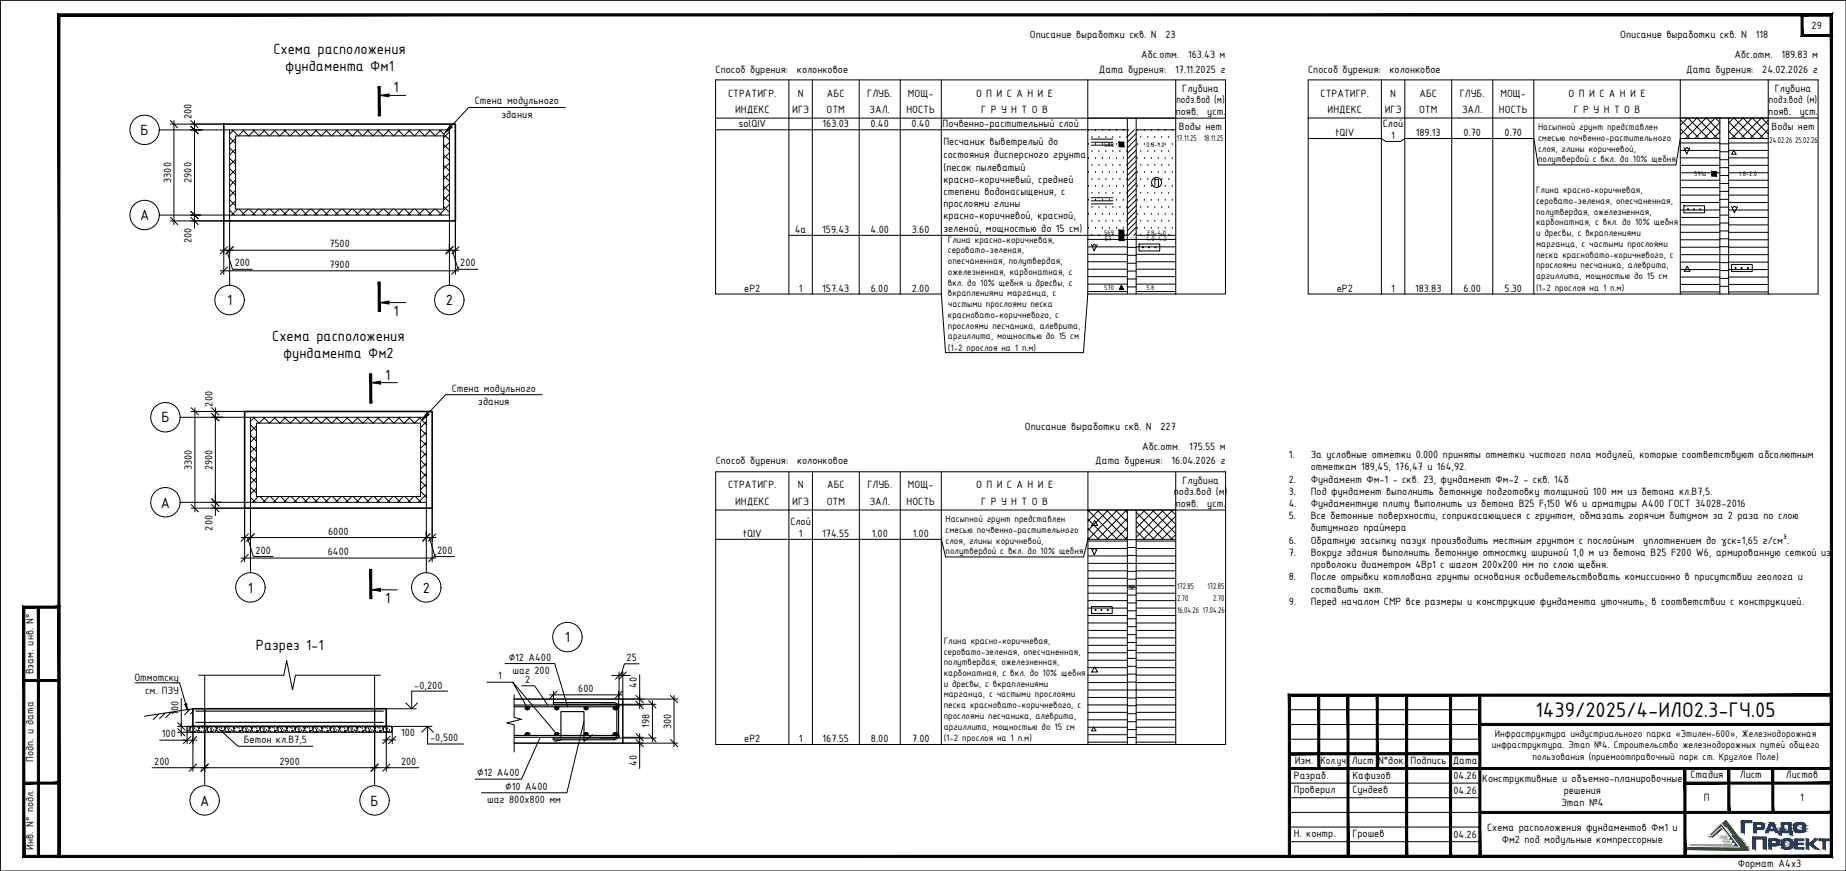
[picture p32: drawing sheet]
<svg xmlns="http://www.w3.org/2000/svg" width="630mm" height="297mm" viewBox="0 0 630 297" stroke-linecap="round" stroke-linejoin="round" font-family="sans-serif">
<defs><g id="words">
<text font-size="7.8" x="524.1" y="244.5">1439/2025/4-ИЛО2.3-ГЧ.05</text>
<g font-size="5.4">
<text x="93.3" y="18.4">Схема расположения</text>
<text x="97.3" y="24.2">фундамента Фм1</text>
<text x="134.3" y="31.5">1</text>
<text x="48" y="46.1">Б</text>
<text x="47.8" y="75.1">А</text>
<text x="77.5" y="104.1">1</text>
<text x="134.3" y="107.7">1</text>
<text x="152.2" y="104.1">2</text>
<text x="92.9" y="116.3">Схема расположения</text>
<text x="96.6" y="122.2">фундамента Фм2</text>
<text x="131.4" y="129.5">1</text>
<text x="55.1" y="144">Б</text>
<text x="54.9" y="173.1">А</text>
<text x="84.6" y="202.1">1</text>
<text x="144.3" y="202.1">2</text>
<text x="131.4" y="205.7">1</text>
<text x="87.3" y="221.5">Разрез 1-1</text>
<text x="192.8" y="219">1</text>
<text x="68.3" y="274.8">А</text>
<text x="126.5" y="274.8">Б</text>
</g>
<g font-size="3.9">
<text x="618.3" y="9.8">29</text>
<text x="351.5" y="12.9">Описание выработки скв. N</text>
<text x="397.8" y="12.9">23</text>
<text x="553" y="12.9">Описание выработки скв. N</text>
<text x="599.3" y="12.9">118</text>
<text x="389.5" y="19.8">Абс.отм.</text>
<text x="405.5" y="19.8">163.43 м</text>
<text x="592" y="19.8">Абс.отм.</text>
<text x="608" y="19.8">189.83 м</text>
<text x="244.2" y="24.8">Способ бурения:</text>
<text x="272" y="24.8">колонковое</text>
<text x="375" y="24.8">Дата бурения:</text>
<text x="401" y="24.8">17.11.2025 г</text>
<text x="446.5" y="24.8">Способ бурения:</text>
<text x="474.3" y="24.8">колонковое</text>
<text x="575.5" y="24.8">Дата бурения:</text>
<text x="601.5" y="24.8">24.02.2026 г</text>
<text x="162.1" y="35.6">Стена модульного</text>
<text x="248.5" y="32.9">СТРАТИГР.</text>
<text x="272.3" y="32.9">N</text>
<text x="282.3" y="32.9">АБС</text>
<text x="296" y="32.9">ГЛУБ.</text>
<text x="309.9" y="32.9">МОЩ-</text>
<text x="333.1" y="32.9">О П И С А Н И Е</text>
<text x="401.5" y="35.2">подз.вод (м)</text>
<text x="403.5" y="31.3">Глубина</text>
<text x="450.7" y="32.9">СТРАТИГР.</text>
<text x="474.5" y="32.9">N</text>
<text x="484.5" y="32.9">АБС</text>
<text x="498.2" y="32.9">ГЛУБ.</text>
<text x="512.1" y="32.9">МОЩ-</text>
<text x="535.4" y="32.9">О П И С А Н И Е</text>
<text x="603.7" y="35.2">подз.вод (м)</text>
<text x="605.8" y="31.2">Глубина</text>
<text x="65.4" y="40.7" transform="rotate(-90 65.4 40.7)">200</text>
<text x="171.1" y="40.2">здания</text>
<text x="250.9" y="38.6">ИНДЕКС</text>
<text x="270.4" y="38.6">ИГЭ</text>
<text x="282.1" y="38.6">ОТМ</text>
<text x="296.8" y="38.6">ЗАЛ.</text>
<text x="309.4" y="38.6">НОСТЬ</text>
<text x="334.9" y="38.6">Г Р У Н Т О В</text>
<text x="401.3" y="39.3">появ.</text>
<text x="412" y="39.3">уст.</text>
<text x="453.1" y="38.6">ИНДЕКС</text>
<text x="472.6" y="38.6">ИГЭ</text>
<text x="484.3" y="38.6">ОТМ</text>
<text x="499" y="38.6">ЗАЛ.</text>
<text x="511.6" y="38.6">НОСТЬ</text>
<text x="537.1" y="38.6">Г Р У Н Т О В</text>
<text x="603.5" y="39.2">появ.</text>
<text x="614.3" y="39.2">уст.</text>
<text x="252" y="43.5">solQIV</text>
<text x="280.8" y="43.5">163.03</text>
<text x="297.2" y="43.5">0.40</text>
<text x="311.1" y="43.5">0.40</text>
<text x="321.7" y="43.5">Почвенно-растительный слой</text>
<text x="402.4" y="44.3">Воды нет</text>
<text x="455.7" y="46.5">tQIV</text>
<text x="472" y="43.5">Слой</text>
<text x="474.9" y="47.4">1</text>
<text x="483.2" y="46.5">189.13</text>
<text x="499.5" y="46.5">0.70</text>
<text x="513.5" y="46.5">0.70</text>
<text x="604.7" y="44.3">Воды нет</text>
<text x="322" y="49.6">Песчаник выветрелый до</text>
<text x="322" y="53.7">состояния дисперсного грунта</text>
<text x="322" y="58.2">(песок пылеватый</text>
<text x="58.4" y="62.3" transform="rotate(-90 58.4 62.3)">3300</text>
<text x="65.4" y="62.3" transform="rotate(-90 65.4 62.3)">2900</text>
<text x="322" y="62.3">красно-коричневый, средней</text>
<text x="322" y="66.5">степени водонасыщения, с</text>
<text x="322" y="70.7">прослоями глины</text>
<text x="322" y="74.8">красно-коричневой, красной,</text>
<text x="65.4" y="83" transform="rotate(-90 65.4 83)">200</text>
<text x="271.2" y="79.5">4а</text>
<text x="280.6" y="79.5">159.43</text>
<text x="297.2" y="79.5">4.00</text>
<text x="311.2" y="79.5">3.60</text>
<text x="322" y="79.3">зеленой, мощностью до 15 см)</text>
<text x="112.4" y="84.4">7500</text>
<text x="80.1" y="90.8">200</text>
<text x="112.4" y="91.3">7900</text>
<text x="157.1" y="90.8">200</text>
<text x="254" y="99.5">eP2</text>
<text x="272.6" y="99.5">1</text>
<text x="280.6" y="99.5">157.43</text>
<text x="297.3" y="99.5">6.00</text>
<text x="311.2" y="99.5">2.00</text>
<text x="456.2" y="99.5">eP2</text>
<text x="474.9" y="99.5">1</text>
<text x="483" y="99.5">183.83</text>
<text x="499.5" y="99.5">6.00</text>
<text x="513.5" y="99.5">5.30</text>
<text x="154.2" y="133.6">Стена модульного</text>
<text x="72.5" y="138.7" transform="rotate(-90 72.5 138.7)">200</text>
<text x="163.3" y="138.1">здания</text>
<text x="349.8" y="146.5">Описание выработки скв. N</text>
<text x="396.1" y="146.5">227</text>
<text x="389.8" y="153.4">Абс.отм.</text>
<text x="405.8" y="153.4">175.55 м</text>
<text x="65.5" y="160.3" transform="rotate(-90 65.5 160.3)">3300</text>
<text x="72.5" y="160.3" transform="rotate(-90 72.5 160.3)">2900</text>
<text x="244.3" y="158.4">Способ бурения:</text>
<text x="272" y="158.4">колонковое</text>
<text x="373.8" y="158.4">Дата бурения:</text>
<text x="399.8" y="158.4">16.04.2026 г</text>
<text x="439.9" y="156.2">1.</text>
<text x="447.4" y="156.2">За условные отметки 0.000 приняты отметки чистого пола модулей, которые соответствуют абсолютным</text>
<text x="447.4" y="160.4">отметкам 189,45, 176,47 и 164,92.</text>
<text x="248.5" y="166.6">СТРАТИГР.</text>
<text x="272.3" y="166.6">N</text>
<text x="282.3" y="166.6">АБС</text>
<text x="296.1" y="166.6">ГЛУБ.</text>
<text x="309.9" y="166.6">МОЩ-</text>
<text x="333.2" y="166.6">О П И С А Н И Е</text>
<text x="403.6" y="164.9">Глубина</text>
<text x="439.9" y="164.6">2.</text>
<text x="447.4" y="164.6">Фундамент Фм-1 - скв. 23, фундамент Фм-2 - скв. 14б</text>
<text x="250.9" y="172.2">ИНДЕКС</text>
<text x="270.4" y="172.2">ИГЭ</text>
<text x="282.2" y="172.2">ОТМ</text>
<text x="296.9" y="172.2">ЗАЛ.</text>
<text x="309.4" y="172.2">НОСТЬ</text>
<text x="334.9" y="172.2">Г Р У Н Т О В</text>
<text x="400.6" y="168.9">подз.вод (м)</text>
<text x="401.3" y="172.9">появ.</text>
<text x="412" y="172.9">уст.</text>
<text x="439.9" y="168.7">3.</text>
<text x="439.9" y="172.9">4.</text>
<text x="447.4" y="168.7">Под фундамент выполнить бетонную подготовку толщиной 100 мм из бетона кл.В7,5.</text>
<text x="447.4" y="172.9">Фундаментную плиту выполнить из бетона В25 F 150 W6 и арматуры А400 ГОСТ 34028-2016</text>
<text x="269.8" y="179.1">Слой</text>
<text x="439.9" y="177.1">5.</text>
<text x="447.4" y="177.1">Все бетонные поверхности, соприкасающиеся с грунтом, обмазать горячим битумом за 2 раза по слою</text>
<text x="72.5" y="181" transform="rotate(-90 72.5 181)">200</text>
<text x="112" y="182.3">6000</text>
<text x="253.5" y="183.1">tQIV</text>
<text x="272.6" y="183.1">1</text>
<text x="280.6" y="183.1">174.55</text>
<text x="297.5" y="183.1">1.00</text>
<text x="311.5" y="183.1">1.00</text>
<text x="439.9" y="185.4">6.</text>
<text x="447.4" y="181.3">битумного праймера</text>
<text x="447.4" y="185.4">Обратную засыпку пазух производить местным грунтом с послойным</text>
<text x="560.9" y="185.4">уплотнением до γск=1,65 г/см³.</text>
<text x="87.2" y="188.8">200</text>
<text x="111.9" y="189.3">6400</text>
<text x="149.2" y="188.8">200</text>
<text x="439.9" y="189.6">7.</text>
<text x="447.4" y="189.6">Вокруг здания выполнить бетонную отмостку шириной 1,0 м из бетона В25 F200 W6, армированную сеткой из</text>
<text x="439.9" y="197.9">8.</text>
<text x="447.4" y="193.7">проволоки диаметром 4Вр1 с шагом 200х200 мм по слою щебня.</text>
<text x="447.4" y="197.9">После отрывки котлована грунты основания освидетельствовать комиссионно в присутствии геолога и</text>
<text x="447.4" y="202.1">составить акт.</text>
<text x="439.9" y="206.2">9.</text>
<text x="447.4" y="206.2">Перед началом СМР все размеры и конструкцию фундамента уточнить, в соответствии с конструкцией.</text>
<text x="173.6" y="225.3">∅12 А400</text>
<text x="213.9" y="225.4">25</text>
<text x="11.4" y="230" transform="rotate(-90 11.4 230)">Взам. инв. N°</text>
<text x="45.9" y="232.4">Отмотску</text>
<text x="170" y="231.7">1</text>
<text x="174.9" y="229.8">шаг 200</text>
<text x="179.2" y="232.9">2</text>
<text x="49.5" y="236.5">см. ПЗУ</text>
<text x="141.4" y="234.8">-0,200</text>
<text x="197.4" y="236">600</text>
<text x="217.3" y="234.6" transform="rotate(-90 217.3 234.6)">40</text>
<text x="60.9" y="243.7" transform="rotate(-90 60.9 243.7)">100</text>
<text x="55.3" y="251.4">100</text>
<text x="136.9" y="251.1">100</text>
<text x="221.7" y="248.3" transform="rotate(-90 221.7 248.3)">198</text>
<text x="229.1" y="248.6" transform="rotate(-90 229.1 248.6)">300</text>
<text x="83.2" y="253.5">Бетон кл.В7,5</text>
<text x="146.8" y="252.8">-0,500</text>
<text x="254" y="253.1">eP2</text>
<text x="272.6" y="253.1">1</text>
<text x="280.8" y="253.1">167.55</text>
<text x="297.3" y="253.1">8.00</text>
<text x="311.3" y="253.1">7.00</text>
<text x="11.4" y="260" transform="rotate(-90 11.4 260)">Подп. и дата</text>
<text x="52.6" y="260.8">200</text>
<text x="95.3" y="260.8">2900</text>
<text x="136.9" y="260.8">200</text>
<text x="217.3" y="261.4" transform="rotate(-90 217.3 261.4)">40</text>
<text x="441.9" y="260.4">Изм.</text>
<text x="450.7" y="260.4">Кол.уч</text>
<text x="461.4" y="260.4">Лист N°док. Подпись Дата</text>
<text x="162.9" y="264.7">∅12 А400</text>
<text x="172.4" y="269.4">∅10 А400</text>
<text x="441.6" y="265.5">Разраб.</text>
<text x="461.6" y="265.5">Кафизов</text>
<text x="496.1" y="265.8">04.26</text>
<text x="505.9" y="266.6">Конструктивные и объемно-планировочные</text>
<text x="577" y="265.4">Стадия</text>
<text x="593.8" y="265.4">Лист</text>
<text x="609.6" y="265.4">Листов</text>
<text x="166.3" y="273.9">шаг 800х800 мм</text>
<text x="441.6" y="270.6">Проверил</text>
<text x="461.6" y="270.6">Сундеев</text>
<text x="496.1" y="270.8">04.26</text>
<text x="532.8" y="275">Этап №4</text>
<text x="533.7" y="270.8">решения</text>
<text x="581.6" y="273.3">П</text>
<text x="614.4" y="273.3">1</text>
<text x="441.6" y="285.6">Н. контр.</text>
<text x="461.6" y="285.6">Грошев</text>
<text x="496.1" y="285.8">04.26</text>
<text x="507.6" y="283.4">Схема расположения фундаментов Фм1 и</text>
<text x="512.6" y="287.5">Фм2 под модульные компрессорные</text>
<text x="11.4" y="289.8" transform="rotate(-90 11.4 289.8)">Инв. N° подл.</text>
<text x="593.1" y="295.6">Формат А4х3</text>
</g>
<g font-size="3.6">
<text x="510.2" y="251.4">Инфраструктура индустриального парка «Этилен-600», Железнодорожная</text>
<text x="509.2" y="255.3">инфраструктура. Этап №4. Строительство железнодорожных путей общего</text>
<text x="523" y="259.3">пользования (приемоотправочный парк ст. Круглое Поле)</text>
</g>
<g font-size="3.4">
<text x="524.9" y="44.4">Насыпной грунт представлен</text>
<text x="524.9" y="48.1">смесью почвенно-растительного</text>
<text x="524.9" y="51.7">слоя, глины коричневой,</text>
<text x="524.9" y="55.4">полутвердой с вкл. до 10% щебня</text>
<text x="524.3" y="65.9">Глина красно-коричневая,</text>
<text x="524.3" y="69.5">серовато-зеленая, опесчаненная,</text>
<text x="524.3" y="73.2">полутвердая, ожелезненная,</text>
<text x="524.3" y="76.9">карбонатная, с вкл. до 10% щебня</text>
<text x="323.5" y="82.7">Глина красно-коричневая,</text>
<text x="524.3" y="80.5">и дресвы, с вкраплениями</text>
<text x="323.5" y="86.4">серовато-зеленая,</text>
<text x="524.3" y="84.2">марганца, с частыми прослоями</text>
<text x="524.3" y="87.9">песка красновато-коричневого, с</text>
<text x="323.5" y="90.1">опесчаненная, полутвердая,</text>
<text x="323.5" y="93.7">ожелезненная, карбонатная, с</text>
<text x="524.3" y="91.6">прослоями песчаника, алеврита,</text>
<text x="524.3" y="95.2">аргиллита, мощностью до 15 см</text>
<text x="323.5" y="97.4">вкл. до 10% щебня и дресвы, с</text>
<text x="323.5" y="101">вкраплениями марганца, с</text>
<text x="524.3" y="99.1">(1-2 прослоя на 1 п.м)</text>
<text x="323.5" y="104.7">частыми прослоями песка</text>
<text x="323.5" y="108.4">красновато-коричневого, с</text>
<text x="323.5" y="112">прослоями песчаника, алеврита,</text>
<text x="323.5" y="115.7">аргиллита, мощностью до 15 см</text>
<text x="323.5" y="119.6">(1-2 прослоя на 1 п.м)</text>
<text x="322.7" y="178">Насыпной грунт представлен</text>
<text x="322.7" y="181.7">смесью почвенно-растительного</text>
<text x="322.7" y="185.4">слоя, глины коричневой,</text>
<text x="322.7" y="189">полутвердой с вкл. до 10% щебня</text>
<text x="322.1" y="219.5">Глина красно-коричневая,</text>
<text x="322.1" y="223.2">серовато-зеленая, опесчаненная,</text>
<text x="322.1" y="226.9">полутвердая, ожелезненная,</text>
<text x="322.1" y="230.5">карбонатная, с вкл. до 10% щебня</text>
<text x="322.1" y="234.2">и дресвы, с вкраплениями</text>
<text x="322.1" y="237.9">марганца, с частыми прослоями</text>
<text x="322.1" y="241.5">песка красновато-коричневого, с</text>
<text x="322.1" y="245.2">прослоями песчаника, алеврита,</text>
<text x="322.1" y="248.9">аргиллита, мощностью до 15 см</text>
<text x="322.1" y="252.8">(1-2 прослоя на 1 п.м)</text>
</g>
<g font-size="3.1">
<text x="401.7" y="48.2">17.11.25</text>
<text x="410.9" y="48.2">18.11.25</text>
<text x="603.9" y="48.8">24.02.26</text>
<text x="612.7" y="48.7">25.02.26</text>
<text x="401.8" y="200.9">172.85</text>
<text x="412.1" y="200.9">172.85</text>
<text x="401.8" y="204.9">2.70</text>
<text x="401.8" y="209">16.04.26 17.04.26</text>
<text x="414" y="204.9">2.70</text>
</g>
<text font-size="2.7" x="526.9" y="173.7">1</text>
<g font-size="2.5">
<text x="376.9" y="50">568</text>
<text x="391.3" y="50">0.8-1.0</text>
<text x="578.2" y="60">591а</text>
<text x="593.5" y="60">1.8-2.0</text>
<text x="376.9" y="80">569</text>
<text x="377.1" y="82">57</text>
<text x="391.3" y="80">3.8-4.0</text>
<text x="391.3" y="82">4.0-4.2</text>
<text x="376.9" y="99">570</text>
<text x="391.3" y="99">5.8</text>
</g>
</g></defs>
<path d="M76.4 42.3h79v33h-79zM83.5 140.3h64v33h-64zM65.8 241.7h66v6h-66z" fill="none" stroke="#000" stroke-width=".55"/>
<!-- layer: 0 -->
<g fill="none" stroke="#000" stroke-width=".34">
<path d="M244.2 27.2h174.1v13.1h-174.1zM269.3 27.2v13.1M277.3 27.2v13.1M293.3 27.2v13.1M307.3 27.2v13.1M321.3 27.2v13.1M371.3 27.2v13.1M401.3 27.2v13.1M446.5 27.2h174v13h-174zM471.5 27.2v13M479.5 27.2v13M495.5 27.2v13"/>
<path d="M509.5 27.2v13M523.5 27.2v13M573.5 27.2v13M603.5 27.2v13M58.1 41.1l2.5 2.5M65.1 43.1l2.5 2.5M65.1 41.1l2.5 2.5M78.4 57.5l2 2M78.4 54l2 2M78.4 50.4l2 2.1M78.4 46.9l2 2M78.4 44.3h75v29h-75z"/>
<path d="M79.3 44.3l2 2 2-2M79.8 44.3l-1.4 1.4M80.4 47.3l-2 2M80.4 50.8l-2 2M80.4 54.3l-2 2.1M80.4 57.9l-2 2M80.4 46.3h71v25h-71zM82.9 44.3l2 2M86.4 44.3l2 2 2-2M86.9 44.3l-2 2M89.9 44.3l2 2M93.5 44.3l2 2 2-2"/>
<path d="M94 44.3l-2 2M97 44.3l2 2M100.6 44.3l1.9 2 2.1-2M101 44.3l-2 2M104.1 44.3l2 2 2-2M107.6 44.3l2 2 2-2M111.1 44.3l2.1 2 2-2M114.7 44.3l2 2M118.2 44.3l2 2 2-2M118.7 44.3l-2 2M121.8 44.3l2 2M125.3 44.3l2 2 2-2"/>
<path d="M125.8 44.3l-2 2M128.8 44.3l2 2M132.3 44.3l2.1 2 2-2M132.9 44.3l-2 2M135.9 44.3l2 2M139.5 44.3l1.9 2 2-2M139.9 44.3l-2 2M143 44.3l2 2 2-2M146.5 44.3l2 2 2.1-2M150 44.3l3.4 3.4M151.4 59.8l2 2M151.4 56.3l2 2"/>
<path d="M151.4 52.7l2 2.1M151.4 49.2l2 2M153.4 45l-2 2M153.4 48.5l-2 2M153.4 52.1l-2 2M153.4 55.6l-2 2M153.4 59.1l-2 2.1M372.5 49.5h7.3M372.5 48.5h7.3M372.5 47.4h7.3M58.1 74.1l2.5 2.5M65.1 72.1l2.5 2.5"/>
<path d="M65.1 74.1l2.5 2.5M78.4 68.1l2 2M78.4 64.6l2 2M78.4 61.1l2 2M78.4 71.7l1.6 1.6M80.4 61.4l-2 2M80.4 65l-2 2M80.4 68.5l-2 2M81.1 71.3l-2 2M81.6 71.3l2 2M84.6 71.3l-2 2M85.1 71.3l2 2"/>
<path d="M88.2 71.3l-2 2M88.7 71.3l1.9 2M91.7 71.3l-2 2M92.2 71.3l2 2M95.2 71.3l-2 2M95.7 71.3l2 2M98.8 71.3l-2 2M99.2 71.3l2.1 2M102.3 71.3l-2 2M102.8 71.3l2 2M105.8 71.3l-1.9 2M106.3 71.3l2 2"/>
<path d="M109.4 71.3l-2 2M109.9 71.3l2 2M112.9 71.3l-2 2M113.4 71.3l2 2M116.5 71.3l-2.1 2M116.9 71.3l2 2M120 71.3l-2 2M120.5 71.3l2 2M123.5 71.3l-2 2M124 71.3l2 2M127.1 71.3l-2 2M127.6 71.3l2 2"/>
<path d="M130.6 71.3l-2 2M131.1 71.3l2 2M134.1 71.3l-2 2M134.6 71.3l2 2M137.7 71.3l-2 2M138.1 71.3l2 2M141.2 71.3l-2 2M141.7 71.3l2 2M144.8 71.3l-2 2M145.2 71.3l2 2M148.3 71.3l-2 2M148.8 71.3l2 2"/>
<path d="M151.4 70.4l2 2M151.4 66.9l2 2M151.4 63.4l2 1.9M153.4 69.8l-3.6 3.5M153.4 62.7l-2 2M153.4 66.2l-2 2M153.4 73.3h-.1M372.5 69.5h7.3M372.5 68.5h7.3M372.5 67.4h7.3M395.4 63.4v-2.2h-1.2v2.2M574.7 70.2h7.1v2.4h-7.1z"/>
<path d="M77.7 84.1l-2.5 2.5M77.7 91.1l-2.5 2.5M79.6 84.1l-2.5 2.5M154.7 84.1l-2.5 2.5M156.6 91.1l-2.5 2.5M156.6 84.1l-2.5 2.5M388.8 83.2h7v2.4h-7zM591 90.2h7.1v2.4h-7.1zM65.2 139.1l2.5 2.4M72.2 139.1l2.5 2.4M72.2 141l2.5 2.5M85.5 159l2 2.1"/>
<path d="M85.5 155.5l2 2M85.5 152l2 2M85.5 148.4l2 2M85.5 144.9l2 2M85.5 142.3h60v29h-60zM86.5 142.3l1.9 2 2-2M86.9 142.3l-1.4 1.4M87.5 144.3h56v25h-56zM87.5 145.3l-2 2M87.5 148.8l-2 2M87.5 152.3l-2 2M87.5 155.9l-2 2"/>
<path d="M87.5 159.4l-2 2M90 142.3l2 2 2-2M93.5 142.3l2 2 2.1-2M97 142.3l2.1 2 2-2M100.6 142.3l2 2 2-2M104.1 142.3l2 2M107.7 142.3l2 2 2-2M108.1 142.3l-2 2M111.2 142.3l2 2M114.7 142.3l2 2 2.1-2M115.2 142.3l-2 2M118.3 142.3l2 2 2-2"/>
<path d="M121.8 142.3l2 2 2-2M125.3 142.3l2.1 2 1.9-2M128.9 142.3l2 2 2-2M132.4 142.3l2 2 2-2M135.9 142.3l2.1 2 2-2M139.5 142.3l2 2 2-2M143 142.3l2.5 2.5M143.5 157l2 1.9M143.5 153.4l2 2M143.5 149.9l2 2M143.5 146.3l2 2M145.5 143.8l-2 2"/>
<path d="M145.5 147.3l-2 2.1M145.5 150.9l-2 2M145.5 154.5l-2 1.9M145.5 158l-2 2M65.2 172.1l2.5 2.5M72.2 172.1l2.5 2.5M72.2 170.1l2.5 2.5M85.5 166.1l2 2M85.5 162.6l2 2M85.5 169.7l1.6 1.6M87.5 162.9l-2 2.1M87.5 166.5l-2 2"/>
<path d="M88.2 169.3l-2 2M88.7 169.3l2 2M91.8 169.3l-2 2M92.2 169.3l2 2M95.3 169.3l-2 2M95.8 169.3l2 2M98.8 169.3l-2 2M99.3 169.3l2 2M102.3 169.3l-2 2M102.8 169.3l2 2M105.9 169.3l-2 2M106.4 169.3l2 2"/>
<path d="M109.4 169.3l-2 2M109.9 169.3l2 2M113 169.3l-2 2M113.4 169.3l2.1 2M116.5 169.3l-2 2M117 169.3l2 2M120 169.3l-2 2M120.5 169.3l2 2M123.6 169.3l-2 2M124.1 169.3l1.9 2M127.1 169.3l-2 2M127.6 169.3l2 2"/>
<path d="M130.7 169.3l-2.1 2M131.1 169.3l2 2M134.2 169.3l-2 2M134.7 169.3l2 2M137.7 169.3l-2 2M138.2 169.3l2 2M141.2 169.3l-2 2M141.7 169.3l2 2M143.5 167.5l2 2.1M143.5 164l2 2M143.5 160.5l2 2M145.5 161.5l-2 2"/>
<path d="M145.5 165l-2 2M145.5 168.6l-2.7 2.7M244.3 160.9h174v13h-174zM269.3 160.9v13M277.3 160.9v13M293.3 160.9v13M307.3 160.9v13M321.3 160.9v13M371.3 160.9v13M401.3 160.9v13M84.8 182.1l-2.5 2.5M84.8 189.1l-2.5 2.5"/>
<path d="M86.8 182.1l-2.5 2.5M146.7 182.1l-2.5 2.5M148.8 189.1l-2.5 2.5M148.8 182.1l-2.5 2.5M372.5 206.9h7.1v2.3h-7.1zM69.9 230.3v11.4M127.9 230.3v11.4M190.1 235.7l-2.5 2.5M212.4 235.7l-2.5 2.5M212.6 229.1l-2.5 2.5M213.8 229.1l-2.5 2.5M217.1 237.2l2.5 2.5"/>
<path d="M217.1 239.2l2.5 2.5M221.4 239l2.5 2.5M228.8 237.2l2.5 2.5M60.6 246.5l2.5 2.4M60.6 248.4l2.5 2.6M65.1 251.1l-2.5 2.5M67.1 251.1l-2.5 2.5M133.1 251.1l-2.5 2.5M135.1 251.1l-2.5 2.5M217.1 250.2l2.5 2.5M217.1 252.2l2.5 2.5M221.4 250.5l2.5 2.5"/>
<path d="M228.8 252.2l2.5 2.5M67.1 260.5l-2.5 2.5M71.1 260.5l-2.5 2.5M129.1 260.5l-2.5 2.5M133.1 260.5l-2.5 2.5"/>
<circle cx="394.8" cy="62.2" r="1.71"/>
<circle cx="576.1" cy="71.3" r=".15"/>
<circle cx="578.1" cy="71.4" r=".15"/>
<circle cx="580.3" cy="71.4" r=".15"/>
<circle cx="390.1" cy="84.4" r=".15"/>
<circle cx="392.1" cy="84.4" r=".15"/>
<circle cx="394.3" cy="84.4" r=".15"/>
<circle cx="592.4" cy="91.4" r=".15"/>
<circle cx="594.4" cy="91.4" r=".15"/>
<circle cx="596.6" cy="91.4" r=".15"/>
<circle cx="373.9" cy="208" r=".15"/>
<circle cx="375.9" cy="208" r=".15"/>
<circle cx="378.1" cy="208" r=".15"/>
</g>
<g fill="none" stroke="#000" stroke-width=".34">
<path d="M58.1 42.3h18.3M59.4 41.1v35.5M65.1 44.3h3.9M66.4 41.1v36.7M58.1 75.3h18.3v18.3M65.1 73.3h3.4M155.4 75.3v18.3M75.2 85.3h81.4M75.2 92.4h81.4M77.4 85.3l1.9 6.5h6.8M78.4 84v2.6M153.4 83.2v3.4"/>
<path d="M154.4 85.3l2 6.5h6.7M66.5 139.1v35.5M73.5 139.1v36.7M65.2 140.3h18.3M72.2 142.3h3.9M65.2 173.3h18.3v18.3M72.2 171.3h3.4M147.5 173.3v18.3M82.3 183.3h66.5M82.3 190.3h66.5M84.5 183.3l2 6.5h6.7M85.5 181.9v2.7"/>
<path d="M145.5 181.2v3.4M146.5 183.3l2 6.5h6.7M61.9 238.2v12.8M187.6 237h24.8M188.9 235.7v4.2M208.8 230.4h2.5M211.1 235.7v8.5M211.3 229.1v9.3M212.6 230.4h-1.3h1.3M212.6 229.1v9.3h18.7M212.6 230.4h2.5M218.1 226.4h-5l-1.2 4"/>
<path d="M218.3 230.1v11.6M222.7 239v14M230.1 237.2v17.5M54.5 252.4h12.6M60.6 249.7h3.3v3.9M60.6 247.7h3.3M65.8 247.7v15.3M69.9 241.7v21.3M127.9 241.7v21.3M130.6 252.3h4.5M131.8 247.7v15.3M133.9 249.7v3.9"/>
<path d="M205.1 240.2h18.8M205.1 251.7h18.8M211.3 240.4h8.3M212.6 251.4h7M212.6 253.4h18.7M218.3 250.2v11.9M51.9 261.8h91"/>
</g>
<path d="M153.6 42.7l.7 .7-2.4 1.9zM145.7 140.7l.7 .7-2.4 1.8z" fill="#000" stroke="#000" stroke-width=".34"/>
<path d="M192.9 36.6h-32.9l-8.1 8.7M185.1 134.6h-33l-8.1 8.6M172.4 226.3h16.9l4.5 14.8M74.8 248.6l6.4 5.9h25.6" fill="none" stroke="#000" stroke-width=".34"/>
<g fill="#000" stroke="#000" stroke-width=".34">
<path d="M129.8 32.5l3-.5v1zM129.8 103.2l3-.5v1zM126.9 130.5l3-.5v1zM126.9 201.2l3-.6v1.1z"/>
<path d="M129.1 29.5l.7 10v-10zM129.1 29.5l.7 10h-.7z"/>
<path d="M129.1 96.2v10h.7zM129.1 96.2h.7v10z"/>
<path d="M126.2 127.5l.7 10v-10zM126.2 127.5l.7 10h-.7z"/>
<path d="M126.2 194.2v10h.7zM126.2 194.2h.7v10z"/>
</g>
<path d="M129.8 32.5h8.7M129.8 103.2h8.7M126.9 130.5h8.7M126.9 201.2h8.7" fill="none" stroke="#000" stroke-width=".34"/>
<g fill="none" stroke="#000" stroke-width=".34">
<path d="M54.4 44.3h24M54.4 73.3h24v24.1M153.4 73.3v24.1M61.5 142.3h24M61.5 171.3h24v24M145.5 171.3v24M69.9 241.7v26.3M127.9 241.7v26.3"/>
<circle cx="49.4" cy="44.3" r="5"/>
<circle cx="49.4" cy="73.3" r="5"/>
<circle cx="78.4" cy="102.3" r="5"/>
<circle cx="153.4" cy="102.3" r="5"/>
<circle cx="56.5" cy="142.3" r="5"/>
<circle cx="56.5" cy="171.3" r="5"/>
<circle cx="85.5" cy="200.3" r="5"/>
<circle cx="145.5" cy="200.3" r="5"/>
<circle cx="69.8" cy="273" r="5"/>
<circle cx="127.8" cy="273" r="5"/>
</g>
<path d="M66.9 242.5h64M66.9 246.4h64" fill="none" stroke="#000" stroke-width=".38"/>
<g fill="none" stroke="#000" stroke-width=".34">
<path d="M67.8 230.3h29.1l.9-5 2 10 1.1-5h29M138.5 239.7l2 2 2-2M152.8 235.7h-12.3v6M166.2 232.6h8.8M175.5 236.9v7.8l2.5 .6-5 1.2 2.5 .7v9.2M178 233.9h4.5l4.5 6.5M131.8 241.7h10.2M131.8 247.7h15.6M143.9 249.7l2-2 2 2M145.9 247.7v6h12.3M180.1 241.5l-5.1-8.9 15 17.7M184.4 251.4l-6.4 14.3h-15.8"/>
<path d="M199.3 246l-5.8 24.4h-29.2"/>
<circle cx="193.7" cy="217.3" r="5"/>
</g>
<!-- layer: 0 -->
<path d="M65.8 247.7h-1.9v2h70v-2h-2.1" fill="none" stroke="#0f0" stroke-width=".34"/>
<g fill="none" stroke="#000" stroke-width=".34">
<path d="M371.5 44.5h.1M371.5 49.3h.1M371.5 54h.1M371.5 58.8h.1M372.7 46.9h.1M372.7 51.7h.1M372.7 56.4h.1M373.9 44.5h.1M373.9 49.3h.1M373.9 54h.1M373.9 58.8h.1M375.1 46.9h.1"/>
<path d="M375.1 51.7h.1M375.1 56.4h.1M376.3 44.5h.1M376.3 49.3h.1M376.3 54h.1M376.3 58.8h.1M377.5 46.9h.1M377.5 51.7h.1M377.5 56.4h.1M378.6 44.5h.1M378.6 49.3h.1M378.6 54h.1"/>
<path d="M378.6 58.8h.1M379.8 46.9h.1M379.8 51.7h.1M379.8 56.4h.1M381.1 44.5h.1M381.1 49.3h.1M381.1 54h.1M381.1 58.8h.1M382.2 46.9h.1M382.2 51.7h.1M382.2 56.4h.1M383.4 44.5h.1"/>
<path d="M383.4 49.3h.1M383.4 54h.1M383.4 58.8h.1M384.6 46.9h.1M384.6 51.7h.1M384.6 56.4h.1M385.2 44.3l-.4 .4M387.2 44.3l-2.4 2.3M387.8 45.5l-3 3M387.8 47.4l-3 3M387.8 49.3l-3 3M387.8 51.2l-3 3"/>
<path d="M387.8 53.1l-3 3M387.8 54.9l-3 3M387.8 56.8l-3 3M387.8 58.7l-3 3M388.2 44.5h.1M388.2 49.3h.1M388.2 54h.1M388.2 58.8h.1M389.4 46.9h.1M389.4 51.7h.1M389.4 56.4h.1M390.6 44.5h.1"/>
<path d="M390.6 49.3h.1M390.6 54h.1M390.6 58.8h.1M391.8 46.9h.1M391.8 51.7h.1M391.8 56.4h.1M393 44.5h.1M393 49.3h.1M393 54h.1M393 58.8h.1M394.1 46.9h.1M394.1 51.7h.1"/>
<path d="M394.1 56.4h.1M395.3 44.5h.1M395.3 49.3h.1M395.3 54h.1M395.3 58.8h.1M396.5 46.9h.1M396.5 51.7h.1M396.5 56.4h.1M397.7 44.5h.1M397.7 49.3h.1M397.7 54h.1M397.7 58.8h.1"/>
<path d="M398.9 46.9h.1M398.9 51.7h.1M398.9 56.4h.1M400.1 44.5h.1M400.1 49.3h.1M400.1 54h.1M400.1 58.8h.1M573.5 47.1l.2 .1M573.5 48.8h13.5M573.5 51.3h13.5M573.5 53.8h13.5M573.5 56.4h13.5"/>
<path d="M573.5 58.9h13.5M573.5 43.9l3.3 3.3M573.5 40.8l6.5 6.4M576 40.2l-2.5 2.5M576.1 40.2l7 7M579.2 40.2l-5.7 5.7M579.3 40.2l6.9 7M582.3 40.2l-7 7M582.4 40.2l4.6 4.7M585.4 40.2l-6.9 7M585.5 40.2l1.5 1.5M587 45l-2.3 2.2"/>
<path d="M587 41.8l-5.4 5.4M587 49.1h3M587 51.8h3M587 54.5h3M587 57.2h3M587 59.8h3M590 44.7l2.6 2.5M590 48.8h13.5M590 51.3h13.5M590 53.8h13.5M590 56.4h13.5M590 58.9h13.5"/>
<path d="M590 41.6l5.7 5.6M591.7 40.2l-1.7 1.8M591.8 40.2l7 7M594.9 40.2l-4.9 4.9M595 40.2l7 7M598 40.2l-7 7M598.1 40.2l5.4 5.5M601.2 40.2l-7 7M601.3 40.2l2.2 2.3M603.5 41l-6.2 6.2M603.5 44.2l-3 3M371.5 63.6h.1"/>
<path d="M371.5 68.3h.1M371.5 73.1h.1M371.5 77.8h.1M372.7 61.2h.1M372.7 65.9h.1M372.7 70.7h.1M372.7 75.5h.1M373.9 63.6h.1M373.9 68.3h.1M373.9 73.1h.1M373.9 77.8h.1M375.1 61.2h.1"/>
<path d="M375.1 65.9h.1M375.1 70.7h.1M375.1 75.5h.1M376.3 63.6h.1M376.3 68.3h.1M376.3 73.1h.1M376.3 77.8h.1M377.5 61.2h.1M377.5 65.9h.1M377.5 70.7h.1M377.5 75.5h.1M378.6 63.6h.1"/>
<path d="M378.6 68.3h.1M378.6 73.1h.1M378.6 77.8h.1M379.8 61.2h.1M379.8 65.9h.1M379.8 70.7h.1M379.8 75.5h.1M381.1 63.6h.1M381.1 68.3h.1M381.1 73.1h.1M381.1 77.8h.1M382.2 61.2h.1"/>
<path d="M382.2 65.9h.1M382.2 70.7h.1M382.2 75.5h.1M383.4 63.6h.1M383.4 68.3h.1M383.4 73.1h.1M383.4 77.8h.1M384.6 61.2h.1M384.6 65.9h.1M384.6 70.7h.1M384.6 75.5h.1M387.8 60.6l-3 3"/>
<path d="M387.8 62.5l-3 3M387.8 64.4l-3 3M387.8 66.3l-3 2.9M387.8 68.1l-3 3M387.8 70l-3 3.1M387.8 71.9l-3 3M387.8 73.8l-3 3M387.8 75.7l-3 3M387.8 77.6l-2.7 2.6M387.8 79.4l-.8 .8M388.2 63.6h.1M388.2 68.3h.1"/>
<path d="M388.2 73.1h.1M388.2 77.8h.1M389.4 61.2h.1M389.4 65.9h.1M389.4 70.7h.1M389.4 75.5h.1M390.6 63.6h.1M390.6 68.3h.1M390.6 73.1h.1M390.6 77.8h.1M391.8 61.2h.1M391.8 65.9h.1"/>
<path d="M391.8 70.7h.1M391.8 75.5h.1M393 63.6h.1M393 68.3h.1M393 73.1h.1M393 77.8h.1M394.1 61.2h.1M394.1 65.9h.1M394.1 70.7h.1M394.1 75.5h.1M395.3 63.6h.1M395.3 68.3h.1"/>
<path d="M395.3 73.1h.1M395.3 77.8h.1M396.5 61.2h.1M396.5 65.9h.1M396.5 70.7h.1M396.5 75.5h.1M397.7 63.6h.1M397.7 68.3h.1M397.7 73.1h.1M397.7 77.8h.1M398.9 61.2h.1M398.9 65.9h.1"/>
<path d="M398.9 70.7h.1M398.9 75.5h.1M400.1 63.6h.1M400.1 68.3h.1M400.1 73.1h.1M400.1 77.8h.1M573.5 61.5h13.5M573.5 64h13.5M573.5 66.5h13.5M573.5 69.1h13.5M573.5 71.6h13.5M573.5 74.2h13.5"/>
<path d="M573.5 76.7h13.5M573.5 79.2h13.5M587 62.6h3M587 65.3h3M587 68h3M587 70.6h3M587 73.3h3M587 76.1h3M587 78.8h3M590 61.5h13.5M590 64h13.5M590 66.5h13.5"/>
<path d="M590 69.1h13.5M590 71.6h13.5M590 74.2h13.5M590 76.7h13.5M590 79.2h13.5M371.3 81.6h30M371.3 84.2h13.5M371.3 86.7h13.5M371.3 89.3h13.5M371.3 91.8h13.5M371.3 94.3h13.5M371.3 96.9h13.5"/>
<path d="M371.3 99.4h13.5M372.7 80.2h.1M375.1 80.2h.1M377.5 80.2h.1M379.8 80.2h.1M382.2 80.2h.1M384.6 80.2h.1M384.8 84.4h3M384.8 87.1h3M384.8 89.8h3M384.8 92.4h3M384.8 95.2h3"/>
<path d="M384.8 97.9h3M387.8 84.2h13.5M387.8 86.7h13.5M387.8 89.3h13.5M387.8 91.8h13.5M387.8 94.3h13.5M387.8 96.9h13.5M387.8 99.4h13.5M389.4 80.2h.1M391.8 80.2h.1M394.1 80.2h.1M396.5 80.2h.1"/>
<path d="M398.9 80.2h.1M573.5 81.8h13.5M573.5 84.3h13.5M573.5 86.9h30M573.5 89.4h13.5M573.5 91.9h13.5M573.5 94.5h13.5M573.5 97h13.5M573.5 99.6h13.5M587 81.4h3M587 84.1h3M587 89.6h3"/>
<path d="M587 92.3h3M587 94.9h3M587 97.6h3M590 81.8h13.5M590 84.3h13.5M590 89.4h13.5M590 91.9h13.5M590 94.5h13.5M590 97h13.5M590 99.6h13.5M371.3 177.1l6.8 6.8M371.3 173.9l10 10"/>
<path d="M372 173.9l-.7 .7M374.5 173.9l9.9 10M375.1 173.9l-3.8 3.8M377.6 173.9l7.2 7.2M378.3 173.9l-7 7M380.7 173.9l4.1 4.1M381.4 173.9l-10 10M383.9 173.9l.9 1M384.6 173.9l-10.1 10M384.8 176.8l-7.1 7.1M384.8 179.9l-4 4M387.8 177.9l6.1 6"/>
<path d="M387.8 174.7l9.2 9.2M390.2 173.9l9.9 10M390.8 173.9l-3 3M393.3 173.9l8 8M394 173.9l-6.2 6.2M396.4 173.9l4.9 4.9M397.1 173.9l-9.3 9.3M399.6 173.9l1.7 1.7M400.3 173.9l-10 10M401.3 176l-7.9 7.9M401.3 179.2l-4.7 4.7M371.3 183.4l.6 .5"/>
<path d="M371.3 184.5h13.5M371.3 187.1h13.5M371.3 189.6h13.5M371.3 192.1h30M371.3 194.7h13.5M371.3 197.2h13.5M371.3 199.8h13.5M371.3 180.2l3.7 3.7M384.8 183.1l-.8 .8M384.8 184.1h3M384.8 186.7h3M384.8 189.4h3"/>
<path d="M384.8 194.8h3M384.8 197.5h3M387.8 184.5h13.5M387.8 187.1h13.5M387.8 189.6h13.5M387.8 194.7h13.5M387.8 197.2h13.5M387.8 199.8h13.5M387.8 181l2.9 2.9M401.3 182.3l-1.6 1.6M371.3 202.3h13.5M371.3 204.8h13.5"/>
<path d="M371.3 207.4h13.5M371.3 209.9h13.5M371.3 212.5h13.5M371.3 215h13.5M371.3 217.5h13.5M384.8 200.2h3M384.8 202.9h3M384.8 205.6h3M384.8 208.3h3M384.8 211h3M384.8 213.7h3M384.8 216.4h3"/>
<path d="M384.8 219.1h3M387.8 202.3h13.5M387.8 204.8h13.5M387.8 207.4h13.5M387.8 209.9h13.5M387.8 212.5h13.5M387.8 215h13.5M387.8 217.5h13.5M371.3 220.1h13.5M371.3 222.6h13.5M371.3 225.2h13.5M371.3 227.7h13.5"/>
<path d="M371.3 230.2h13.5M371.3 232.8h13.5M371.3 235.3h30M371.3 237.9h13.5M384.8 221.8h3M384.8 224.5h3M384.8 227.2h3M384.8 229.9h3M384.8 232.6h3M384.8 238h3M387.8 220.1h13.5M387.8 222.6h13.5"/>
<path d="M387.8 225.2h13.5M387.8 227.7h13.5M387.8 230.2h13.5M387.8 232.8h13.5M387.8 237.9h13.5M54.2 243.5l-1.9 1.9M56.4 243.2l-1.9 1.9M58.5 242.9l-1.9 1.9M63.9 247.7h70v2h-70zM63.9 249.1h.3l-.3 .4M64.6 247.9h.6l-.3 .6zM64.6 248.8h.1"/>
<path d="M64.9 241.9l-1.9 1.9M64.9 249.4h.1M64.9 249.1h.1M65.2 249.7h.1M65.5 247.9h.1M65.8 248.5h.1M65.8 241.7l-16.5 2.5M66 242.6l-.9 .8M66.1 249.1h.1M66.1 247.9h.1M66.1 249.7l-.3-.3h.6v.3M66.4 248.5h.1"/>
<path d="M66.6 249.7h.1M66.9 249.1h.1M67.5 247.9h.7l-.4 .6zM67.5 249.4h.1M67.8 249.1h.1M68.2 249.4h.1M68.2 248.5h.1M68.8 249.7h.1M68.8 247.9h.1M69.1 248.2h.1M69.7 248.5h.1M69.7 247.9h.1"/>
<path d="M69.7 249.1h.5l-.5 .6zM70.5 247.9h.6l-.3 .6zM70.5 248.8h.1M70.8 249.4h.1M70.8 249.1h.1M71.1 249.7h.1M71.5 247.9h.1M71.8 248.5h.1M72.1 249.1h.1M72.1 247.9h.1M72.1 249.7l-.3-.3h.6v.3M72.4 248.5h.1"/>
<path d="M72.7 249.7h.1M73 249.1h.1M73.5 249.4h.1M73.5 247.9h.6l-.3 .6zM73.8 249.1h.1M74.1 249.4h.1M74.1 248.5h.1M74.7 249.7h.1M74.7 247.9h.1M75.1 248.2h.1M75.7 248.5h.1M75.7 247.9h.1"/>
<path d="M75.7 249.1h.6l-.6 .6zM76.6 247.9h.5l-.3 .6zM76.6 248.8h.1M76.8 249.4h.1M76.8 249.1h.1M77.1 249.7h.1M77.4 247.9h.1M77.7 248.5h.1M78 249.1h.1M78 247.9h.1M78 249.7l-.3-.3h.7v.3M78.4 248.5h.1"/>
<path d="M78.7 249.7h.1M79 249.1h.1M79.6 247.9h.6l-.3 .6zM79.6 249.4h.1M79.9 249.1h.1M80.2 249.4h.1M80.2 248.5h.1M80.7 249.7h.1M80.7 247.9h.1M81 248.2h.1M81.6 248.5h.1M81.6 247.9h.1"/>
<path d="M81.6 249.1h.7l-.7 .6zM82.6 247.9h.6l-.3 .6zM82.6 248.8h.1M82.9 249.4h.1M82.9 249.1h.1M83.2 249.7h.1M83.5 247.9h.1M83.7 248.5h.1M84 249.1h.1M84 247.9h.1M84 249.7l-.3-.3h.6v.3M84.3 248.5h.1"/>
<path d="M84.6 249.7h.1M84.9 249.1h.1M85.6 247.9h.6l-.3 .6zM85.6 249.4h.1M85.9 249.1h.1M86.2 249.4h.1M86.2 248.5h.1M86.8 249.7h.1M86.8 247.9h.1M87.1 248.2h.1M87.6 248.5h.1M87.6 247.9h.1"/>
<path d="M87.6 249.1h.6l-.6 .6zM88.6 247.9h.6l-.3 .6zM88.6 248.8h.1M88.9 249.4h.1M88.9 249.1h.1M89.2 249.7h.1M89.5 247.9h.1M89.8 248.5h.1M90.1 249.1h.1M90.1 247.9h.1M90.1 249.7l-.3-.3h.6v.3M90.4 248.5h.1"/>
<path d="M90.6 249.7h.1M90.9 249.1h.1M91.5 247.9h.7l-.4 .6zM91.5 249.4h.1M91.8 249.1h.1M92.2 249.4h.1M92.2 248.5h.1M92.8 249.7h.1M92.8 247.9h.1M93.1 248.2h.1M93.7 248.5h.1M93.7 247.9h.1"/>
<path d="M93.7 249.1h.5l-.5 .6zM94.5 247.9h.6l-.3 .6zM94.5 248.8h.1M94.8 249.4h.1M94.8 249.1h.1M95.1 249.7h.1M95.5 247.9h.1M95.8 248.5h.1M96.1 249.1h.1M96.1 247.9h.1M96.1 249.7l-.3-.3h.6v.3M96.4 248.5h.1"/>
<path d="M96.7 249.7h.1M97 249.1h.1M97.6 247.9h.5l-.3 .6zM97.6 249.4h.1M97.8 249.1h.1M98.1 249.4h.1M98.1 248.5h.1M98.7 249.7h.1M98.7 247.9h.1M99.1 248.2h.1M99.7 248.5h.1M99.7 247.9h.1"/>
<path d="M99.7 249.1h.6l-.6 .6zM100.6 247.9h.5l-.2 .6zM100.6 248.8h.1M100.9 249.4h.1M100.9 249.1h.1M101.1 249.7h.1M101.4 247.9h.1M101.7 248.5h.1M102 249.1h.1M102 247.9h.1M102 249.7l-.3-.3h.7v.3M102.4 248.5h.1"/>
<path d="M102.7 249.7h.1M103 249.1h.1M103.6 247.9h.6l-.3 .6zM103.6 249.4h.1M103.9 249.1h.1M104.2 249.4h.1M104.2 248.5h.1M104.7 249.7h.1M104.7 247.9h.1M105 248.2h.1M105.6 248.5h.1M105.6 247.9h.1"/>
<path d="M105.6 249.1h.7l-.7 .6zM106.6 247.9h.6l-.3 .6zM106.6 248.8h.1M106.9 249.4h.1M106.9 249.1h.1M107.2 249.7h.1M107.5 247.9h.1M107.8 248.5h.1M108 249.1h.1M108 247.9h.1M108 249.7l-.2-.3h.5v.3M108.3 248.5h.1"/>
<path d="M108.6 249.7h.1M108.9 249.1h.1M109.6 249.4h.1M109.6 247.9h.6l-.3 .6zM109.9 249.1h.1M110.2 249.4h.1M110.2 248.5h.1M110.8 249.7h.1M110.8 247.9h.1M111.1 248.2h.1M111.6 248.5h.1M111.6 247.9h.1"/>
<path d="M111.6 249.1h.6l-.6 .6zM112.5 247.9h.7l-.3 .6zM112.5 248.8h.1M112.9 249.4h.1M112.9 249.1h.1M113.2 249.7h.1M113.5 247.9h.1M113.8 248.5h.1M114.1 249.1h.1M114.1 247.9h.1M114.1 249.7l-.3-.3h.6v.3M114.4 248.5h.1"/>
<path d="M114.7 249.7h.1M114.9 249.1h.1M115.5 247.9h.7l-.4 .6zM115.5 249.4h.1M115.8 249.1h.1M116.2 249.4h.1M116.2 248.5h.1M116.8 249.7h.1M116.8 247.9h.1M117.1 248.2h.1M117.7 248.5h.1M117.7 247.9h.1"/>
<path d="M117.7 249.1h.6l-.6 .6zM118.5 247.9h.6l-.3 .6zM118.5 248.8h.1M118.8 249.4h.1M118.8 249.1h.1M119.1 249.7h.1M119.5 247.9h.1M119.8 248.5h.1M120.1 249.1h.1M120.1 247.9h.1M120.1 249.7l-.3-.3h.6v.3M120.4 248.5h.1"/>
<path d="M120.7 249.7h.1M121 249.1h.1M121.6 247.9h.5l-.3 .6zM121.6 249.4h.1M121.8 249.1h.1M122.1 249.4h.1M122.1 248.5h.1M122.7 249.7h.1M122.7 247.9h.1M123.1 248.2h.1M123.7 248.5h.1M123.7 247.9h.1"/>
<path d="M123.7 249.1h.6l-.6 .6zM124.6 247.9h.6l-.3 .6zM124.6 248.8h.1M124.9 249.4h.1M124.9 249.1h.1M125.2 249.7h.1M125.4 247.9h.1M125.7 248.5h.1M126 249.1h.1M126 247.9h.1M126 249.7l-.3-.3h.7v.3M126.4 248.5h.1"/>
<path d="M126.7 249.7h.1M127 249.1h.1M127.6 247.9h.6l-.3 .6zM127.6 249.4h.1M127.9 249.1h.1M128.2 249.4h.1M128.2 248.5h.1M128.7 249.7h.1M128.7 247.9h.1M129 248.2h.1M129.6 248.5h.1M129.6 247.9h.1"/>
<path d="M129.6 249.1h.7l-.7 .6zM130.6 247.9h.6l-.3 .6zM130.6 248.8h.1M130.9 249.4h.1M130.9 249.1h.1M131.2 249.7h.1M131.5 247.9h.1M131.8 248.5h.1M132.1 249.1h.1M132.1 247.9h.1M132.1 249.7l-.3-.3h.5v.3M132.3 248.5h.1"/>
<path d="M132.6 249.7h.1M132.9 249.1h.1M133.6 249.4h.1M133.9 247.9h-.3l.3 .6M371.3 240.4h13.5M371.3 242.9h13.5M371.3 245.5h13.5M371.3 248h13.5M371.3 250.6h13.5M371.3 253.1h13.5M384.8 240.7h3M384.8 243.4h3"/>
<path d="M384.8 246.1h3M384.8 248.8h3M384.8 251.5h3M387.8 240.4h13.5M387.8 242.9h13.5M387.8 245.5h13.5M387.8 248h13.5M387.8 250.6h13.5M387.8 253.1h13.5"/>
</g>
<path d="M63 240.2l.7-.2 .2 2z" fill="#000" stroke="#000" stroke-width=".34"/>
<path d="M46.1 232.9h15.2l2.1 7.2" fill="none" stroke="#000" stroke-width=".34"/>
<path d="M175.5 238.4h37.1v15h-37.1" fill="none" stroke="#000" stroke-width=".51"/>
<g fill="none" stroke="#000" stroke-width=".38">
<path d="M175.5 240.4h35.8v.6h-35.8M175.5 250.8h35.8v.6h-35.8M202.2 250.6l-2.9 2.2v-10.1h-7.9v9.6l-2.1 .5M211.1 241v9.7a1.59 1.59 0 0 1-1.6 1.6h-20.7v-.6h20.7a1.07 1.07 0 0 0 1-1v-9.5a.99 .99 0 0 0-1-1h-20.6v-.6h20.6a1.59 1.59 0 0 1 1.6 1.6"/>
<circle cx="180" cy="250.3" r=".49"/>
<circle cx="180" cy="241.5" r=".49"/>
<circle cx="190" cy="241.5" r=".49"/>
<circle cx="190" cy="250.3" r=".49"/>
<circle cx="200" cy="250.3" r=".49"/>
<circle cx="200" cy="241.5" r=".49"/>
<circle cx="210.1" cy="250.3" r=".49"/>
<circle cx="210.1" cy="241.5" r=".49"/>
</g>
<g fill="#000" stroke="#000" stroke-width=".34">
<path d="M179.9 241h.2zM179.9 249.8h.2zM189.9 242h.3zM189.9 250.8h.3zM199.9 242h.3zM199.9 250.8h.3zM209.9 241h.3zM209.9 249.8h.3z"/>
<path d="M179.9 241l.3 .1zM179.8 241.1h.4z"/>
<path d="M179.9 249.8l.3 .1zM179.8 249.9h.4z"/>
<path d="M179.9 242h.3zM179.9 242h.2z"/>
<path d="M179.9 250.8h.3zM179.9 250.8h.2z"/>
<path d="M179.8 241.1h.5zM179.8 241.1h.5z"/>
<path d="M179.8 249.9h.5zM179.8 249.9h.5z"/>
<path d="M179.8 242h.5zM179.8 242h.4z"/>
<path d="M179.8 250.8h.5zM179.8 250.8h.4z"/>
<path d="M179.8 241.1l.6 .1zM179.7 241.2h.7z"/>
<path d="M179.8 249.9l.6 .1zM179.7 250h.7z"/>
<path d="M179.7 241.9h.7zM179.7 241.9l.6 .1z"/>
<path d="M179.7 250.7h.7zM179.7 250.7l.6 .1z"/>
<path d="M179.7 241.2h.7zM179.7 241.2h.7z"/>
<path d="M179.7 250h.7zM179.7 250h.7z"/>
<path d="M179.6 241.2l.9 .1zM179.6 241.2l.9 .1z"/>
<path d="M179.7 241.8h.7zM179.7 241.8l.7 .1z"/>
<path d="M179.6 250l.9 .1zM179.6 250l.9 .1z"/>
<path d="M179.7 250.6h.7zM179.7 250.6l.7 .1z"/>
<path d="M179.6 241.3l.9 .1zM179.6 241.3l.9 .1z"/>
<path d="M179.6 241.8h.9zM179.6 241.8h.8z"/>
<path d="M179.6 250.1l.9 .1zM179.6 250.1l.9 .1z"/>
<path d="M179.6 250.6h.9zM179.6 250.6h.8z"/>
<path d="M179.5 241.4l1 .1zM179.5 241.4l1 .1z"/>
<path d="M179.5 241.5l1 .1zM179.5 241.5l1 .1z"/>
<path d="M179.5 241.6l1 .1zM179.5 241.6l1 .1z"/>
<path d="M179.5 241.7h1zM179.5 241.7l1 .1z"/>
<path d="M179.5 250.2l1 .1zM179.5 250.2l1 .1z"/>
<path d="M179.5 250.3l1 .1zM179.5 250.3l1 .1z"/>
<path d="M179.5 250.4l1 .1zM179.5 250.4l1 .1z"/>
<path d="M179.5 250.5h1zM179.5 250.5l1 .1z"/>
<path d="M190 241l.2 .1zM189.9 241.1h.3z"/>
<path d="M190 249.8l.2 .1zM189.9 249.9h.3z"/>
<path d="M189.9 241.1h.4zM189.8 241.1h.5z"/>
<path d="M189.9 249.9h.4zM189.8 249.9h.5z"/>
<path d="M189.8 242h.5zM189.8 242h.4z"/>
<path d="M189.8 250.8h.5zM189.8 250.8h.4z"/>
<path d="M189.8 241.1l.6 .1zM189.7 241.2h.7z"/>
<path d="M189.8 249.9l.6 .1zM189.7 250h.7z"/>
<path d="M189.8 241.9h.5zM189.8 241.9l.5 .1z"/>
<path d="M189.8 250.7h.5zM189.8 250.7l.5 .1z"/>
<path d="M189.7 241.2h.8zM189.7 241.2h.8z"/>
<path d="M189.7 250h.8zM189.7 250h.8z"/>
<path d="M189.7 241.8h.7zM189.7 241.8l.6 .1z"/>
<path d="M189.7 250.6h.7zM189.7 250.6l.6 .1z"/>
<path d="M189.6 241.2l.9 .1zM189.6 241.2l.9 .1z"/>
<path d="M189.6 241.8h.9zM189.6 241.8h.8z"/>
<path d="M189.6 250l.9 .1zM189.6 250l.9 .1z"/>
<path d="M189.6 250.6h.9zM189.6 250.6h.8z"/>
<path d="M189.6 241.3l.9 .1zM189.6 241.3l.9 .1z"/>
<path d="M189.5 241.4l1.1 .1zM189.5 241.4l1.1 .1z"/>
<path d="M189.6 241.7h.9zM189.6 241.7l.9 .1z"/>
<path d="M189.6 250.1l.9 .1zM189.6 250.1l.9 .1z"/>
<path d="M189.5 250.2l1.1 .1zM189.5 250.2l1.1 .1z"/>
<path d="M189.6 250.5h.9zM189.6 250.5l.9 .1z"/>
<path d="M189.5 241.5l1.1 .1zM189.5 241.5l1.1 .1z"/>
<path d="M189.5 241.6h1.1zM189.5 241.6l1 .1z"/>
<path d="M189.5 250.3l1.1 .1zM189.5 250.3l1.1 .1z"/>
<path d="M189.5 250.4h1.1zM189.5 250.4l1 .1z"/>
<path d="M200 241l.3 .1zM199.9 241.1h.4z"/>
<path d="M200 249.8l.3 .1zM199.9 249.9h.4z"/>
<path d="M199.9 241.1h.4zM199.8 241.1h.5z"/>
<path d="M199.9 249.9h.4zM199.8 249.9h.5z"/>
<path d="M199.8 242h.5zM199.8 242h.4z"/>
<path d="M199.8 250.8h.5zM199.8 250.8h.4z"/>
<path d="M199.8 241.1l.6 .1zM199.7 241.2h.7z"/>
<path d="M199.8 249.9l.6 .1zM199.7 250h.7z"/>
<path d="M199.7 241.2h.8zM199.7 241.2h.8z"/>
<path d="M199.7 241.9h.7zM199.7 241.9l.6 .1z"/>
<path d="M199.7 250h.8zM199.7 250h.8z"/>
<path d="M199.7 250.7h.7zM199.7 250.7l.6 .1z"/>
<path d="M199.7 241.8h.7zM199.7 241.8l.7 .1z"/>
<path d="M199.7 250.6h.7zM199.7 250.6l.7 .1z"/>
<path d="M199.7 241.2l.8 .1zM199.7 241.2l.8 .1z"/>
<path d="M199.6 241.8h.9zM199.6 241.8h.8z"/>
<path d="M199.7 250l.8 .1zM199.7 250l.8 .1z"/>
<path d="M199.6 250.6h.9zM199.6 250.6h.8z"/>
<path d="M199.6 241.3l.9 .1zM199.6 241.3l.9 .1z"/>
<path d="M199.6 241.7h.9zM199.6 241.7l.9 .1z"/>
<path d="M199.6 250.1l.9 .1zM199.6 250.1l.9 .1z"/>
<path d="M199.6 250.5h.9zM199.6 250.5l.9 .1z"/>
<path d="M199.6 241.4l.9 .1zM199.6 241.4l.9 .1z"/>
<path d="M199.5 241.5l1 .1zM199.5 241.5l1 .1z"/>
<path d="M199.6 241.6h.9zM199.6 241.6l.9 .1z"/>
<path d="M199.6 250.2l.9 .1zM199.6 250.2l.9 .1z"/>
<path d="M199.5 250.3l1 .1zM199.5 250.3l1 .1z"/>
<path d="M199.6 250.4h.9zM199.6 250.4l.9 .1z"/>
<path d="M209.9 241l.3 .1zM209.9 241.1h.3z"/>
<path d="M209.9 249.8l.3 .1zM209.9 249.9h.3z"/>
<path d="M209.9 242h.3zM209.9 242h.2z"/>
<path d="M209.9 250.8h.3zM209.9 250.8h.2z"/>
<path d="M209.9 241.1h.4zM209.8 241.1h.5z"/>
<path d="M209.9 249.9h.4zM209.8 249.9h.5z"/>
<path d="M209.8 242h.5zM209.8 242h.4z"/>
<path d="M209.8 250.8h.5zM209.8 250.8h.4z"/>
<path d="M209.8 241.1l.6 .1zM209.7 241.2h.7z"/>
<path d="M209.8 249.9l.6 .1zM209.7 250h.7z"/>
<path d="M209.7 241.9h.7zM209.7 241.9l.6 .1z"/>
<path d="M209.7 250.7h.7zM209.7 250.7l.6 .1z"/>
<path d="M209.7 241.2h.8zM209.7 241.2h.8z"/>
<path d="M209.7 250h.8zM209.7 250h.8z"/>
<path d="M209.6 241.2l.9 .1zM209.6 241.2l.9 .1z"/>
<path d="M209.7 241.8h.8zM209.7 241.8l.7 .1z"/>
<path d="M209.6 250l.9 .1zM209.6 250l.9 .1z"/>
<path d="M209.7 250.6h.8zM209.7 250.6l.7 .1z"/>
<path d="M209.6 241.3l.9 .1zM209.6 241.3l.9 .1z"/>
<path d="M209.6 241.8h.9zM209.6 241.8h.9z"/>
<path d="M209.6 250.1l.9 .1zM209.6 250.1l.9 .1z"/>
<path d="M209.6 250.6h.9zM209.6 250.6h.9z"/>
<path d="M209.6 241.4l.9 .1zM209.6 241.4l.9 .1z"/>
<path d="M209.6 241.5l.9 .1zM209.6 241.5l.9 .1z"/>
<path d="M209.6 241.6l.9 .1zM209.6 241.6l.9 .1z"/>
<path d="M209.6 241.7h.9zM209.6 241.7l.9 .1z"/>
<path d="M209.6 250.2l.9 .1zM209.6 250.2l.9 .1z"/>
<path d="M209.6 250.3l.9 .1zM209.6 250.3l.9 .1z"/>
<path d="M209.6 250.4l.9 .1zM209.6 250.4l.9 .1z"/>
<path d="M209.6 250.5h.9zM209.6 250.5l.9 .1z"/>
</g>
<!-- layer: Skv -->
<g fill="none" stroke="#000" stroke-width=".34">
<path d="M371.3 40.3h13.5M371.3 44.3h13.5M384.8 40.3h3v60h-3zM387.8 44.3h13.5M387.8 40.3h13.5M573.5 40.2h13.5M573.5 47.2h13.5M574.7 50.4l1 2.2 1.1-2.2M576.5 51l-.8-.8-.7 .8M587 40.2h3v60.1h-3zM590 40.2h13.5M590 47.2h13.5"/>
<path d="M591.7 51.3l.9 1.3h-1.6zM591 70.3l1 2.2 1-2.1M592.7 70.9l-.7-.6-.7 .7M371.3 80.2h13.5M372.5 83.3l.9 2.2 1.1-2.1M374.2 84l-.7-.7-.7 .7M387.8 80.2h13.5M575.8 90.8l1 1.7h-2zM371.3 100.3h13.5M387.8 100.3h13.5M573.5 100.3h13.5M590 100.3h13.5"/>
<path d="M371.3 173.9h13.5M373.6 177.4l1 1.8h-2zM384.8 173.9h3v80h-3zM387.8 173.9h13.5M371.3 183.9h13.5M372.5 187l1 2.2 1-2.1M374.2 187.6l-.6-.7-.8 .8M387.8 183.9h13.5M373.6 227.4l1 1.8h-2zM371.3 253.9h13.5M373.3 247.9l.8 1.3h-1.6zM387.8 253.9h13.5"/>
</g>
<!-- layer: Table -->
<g fill="none" stroke="#000" stroke-width=".34">
<path d="M244.2 40.3v60h77.1M244.2 44.3h127.1M269.3 40.3v60M277.3 40.3v60M293.3 40.3v60M307.3 40.3v60M321.3 40.3v60M371.3 40.3v60l-1.5 20h-47.1l-1.4-20M401.3 40.3v60h17v-60M446.5 40.2v60.1h127v-60.1M471.5 40.2v60.1M479.5 40.2v60.1"/>
<path d="M495.5 40.2v60.1M509.5 40.2v60.1M523.5 40.2v60.1M573.5 47.2l-1.5 9h-47l-1.5-9h-44l-1.5 1h-5l-1.5-1h-25M603.5 40.2v60.1h17v-60.1M269.3 80.2h102M244.3 173.9v80h127v-80M269.3 173.9v80M277.3 173.9v80M293.3 173.9v80M307.3 173.9v80M321.3 173.9v80"/>
<path d="M401.3 173.9v80h17v-80M244.3 183.9h77l1.5 6h47l1.5-6"/>
</g>
<!-- layer: Probe -->
<g fill="#000" stroke="#000" stroke-width=".34">
<path d="M382.7 97.3l.8 1.4h-1.4z"/>
<path d="M382 48.5l1.6 1.5v-1.5zM382 48.5l1.6 1.5h-1.6z"/>
<path d="M584.3 58.5l1.5 1.5v-1.5zM584.3 58.5l1.5 1.5h-1.5z"/>
<path d="M382 78.5l1.6 1.5v-1.5zM382 78.5l1.6 1.5h-1.6z"/>
<path d="M382 80.5l1.6 1.5v-1.5zM382 80.5l1.6 1.5h-1.6z"/>
</g>
<path d="M382 48.5h1.6v1.5h-1.6zM584.3 58.5h1.5v1.5h-1.5zM382 78.5h1.6v1.5h-1.6zM382 80.5h1.6v1.5h-1.6zM382.7 97.3l.8 1.4h-1.4z" fill="none" stroke="#000" stroke-width=".34"/>
<!-- layer: Water -->
<path d="M384.8 200.9h3" fill="none" stroke="#00f" stroke-width=".34"/>
<path d="M385.2 199.6h2.2l-1.1 1.3z" fill="#00f" stroke="#00f" stroke-width=".34"/>
<path d="M.1 .1h630v296.9h-630zM625.6 4.6h.1M440.1 252.1h65M440.1 247.1h65M440.1 242h65M440.1 267.1h65M440.1 272.1h65M440.1 277.1h65M440.1 282.1h65M440.1 287h65" fill="none" stroke="#000" stroke-width=".34"/>
<g fill="#000" stroke="#000" stroke-width=".34">
<path d="M624.7 5.4v6.4l.7 .6zM625.4 4.7v7.7l-.7-7zM615.4 5.4h9.3l.7-.7zM614.7 4.7h10.7l-10 .7zM614.7 4.7l.7 7.1v-6.4zM614.7 4.7l.7 7.1-.7 .6zM615.4 11.8l-.7 .6 10-.6zM614.7 12.4l10-.6 .7 .6z"/>
<path d="M8.1 232.4h12v-.7zM8.1 231.7h12l-12 .7z"/>
<path d="M439.7 236.7l.8 55v-54.3zM439.7 236.7l.8 55-.8 .7zM440.5 291.7l-.8 .7 185-.7zM439.7 292.4l185-.7 .7 .7zM624.7 237.4v54.3l.7 .7zM624.7 237.4l.7-.7v55.7zM440.5 237.4h184.2l.7-.7zM439.7 236.7h185.7l-184.9 .7z"/>
<path d="M449.8 237.1l.6 25v-25zM449.8 237.1l.6 25h-.6z"/>
<path d="M459.8 237.1l.6 54.9v-54.9zM459.8 237.1l.6 54.9h-.6z"/>
<path d="M469.7 237.1l.7 25v-25zM469.7 237.1l.7 25h-.7z"/>
<path d="M479.7 237.1l.8 54.9v-54.9zM479.7 237.1l.8 54.9h-.8z"/>
<path d="M494.7 237.1l.7 54.9v-54.9zM494.7 237.1l.7 54.9h-.7z"/>
<path d="M504.8 237.1l.6 54.9v-54.9zM504.8 237.1l.6 54.9h-.6z"/>
<path d="M505.1 246.7v.7l120-.7zM505.1 247.4l120-.7v.7z"/>
<path d="M440.1 257.4h65v-.7zM440.1 256.7h65l-65 .7z"/>
<path d="M8.1 267.4h12v-.7zM8.1 266.7h12l-12 .7z"/>
<path d="M505.1 261.7v.7l120-.7zM505.1 262.4l120-.7v.7z"/>
<path d="M505.1 276.7v.7l120-.7zM505.1 277.4l120-.7v.7z"/>
<path d="M440.1 262.4h65v-.7zM440.1 261.7h65l-65 .7z"/>
<path d="M574.7 262.1l.8 29.9v-29.9zM574.7 262.1l.8 29.9h-.8z"/>
<path d="M589.7 262.1l.7 15v-15zM589.7 262.1l.7 15h-.7z"/>
<path d="M604.7 262.1l.7 15v-15zM604.7 262.1l.7 15h-.7z"/>
<path d="M575.1 267.4h50v-.7zM575.1 266.7h50l-50 .7z"/>
<path d="M8.5 291.7l-.7 .7 12-.7zM7.8 292.4l12-.7 .7 .7zM19.8 207.4v84.3l.7 .7zM20.5 206.7v85.7l-.7-85zM8.5 207.4h11.3l.7-.7zM7.8 206.7h12.7l-12 .7zM7.8 206.7l.7 85v-84.3zM7.8 206.7l.7 85-.7 .7z"/>
<path d="M12.8 207.1v84.9h.7zM12.8 207.1h.7v84.9z"/>
<path d="M20.5 291.7l-.7 .7 604.9-.7zM19.8 292.4l604.9-.7 .7 .7zM624.7 5.4v286.3l.7 .7zM624.7 5.4l.7-.7v287.7zM20.5 5.4h604.2l.7-.7zM19.8 4.7h605.6l-604.9 .7zM19.8 4.7l.7 287v-286.3zM19.8 4.7l.7 287-.7 .7z"/>
</g>
<g fill="#0c6001" stroke="#0c6001" stroke-width=".34">
<path d="M587.3 281.5l1.7-1.6 1.3 1.6z"/>
<path d="M583.5 285.2h1.3z"/>
<path d="M588.5 285.7h3.8z"/>
<path d="M592.6 286h1.2z"/>
<path d="M592.3 286.5h1.9z"/>
<path d="M589.5 287h5.1z"/>
<path d="M593.6 287.3h1.2z"/>
<path d="M593.3 287.8h1.9z"/>
<path d="M590.6 288.4h5z"/>
<path d="M594.6 288.7h1.2z"/>
<path d="M594.3 289.1h1.9z"/>
<path d="M575.7 289.1h20.5l.4 .6z"/>
<path d="M589.1 281.5l4 3.7-2.8-3.7zM589.1 281.5l4 3.7h-1.2z"/>
<path d="M587.3 281.5l-2.5 3.7 4.3-3.7zM583.5 285.2l3.8-3.7-2.5 3.7z"/>
<path d="M591.9 285.2h1.2zM591.9 285.2h1.2z"/>
<path d="M591.9 285.2h1.2zM588.1 285.2h5z"/>
<path d="M588.1 285.2l5.5 .5-.5-.5zM588.1 285.2l5.5 .5h-5.1z"/>
<path d="M592.3 285.7h1.3zM592.3 285.7h1.3z"/>
<path d="M592.3 285.7l1.5 .3-.2-.3zM592.3 285.7l1.5 .3h-1.2zM592 286h1.8z"/>
<path d="M592 286l2.2 .5-.4-.5zM592 286l2.2 .5h-1.9zM589.1 286.5h5.1z"/>
<path d="M589.1 286.5l5.5 .5-.4-.5zM589.1 286.5l5.5 .5h-5.1zM589.5 287h5.1z"/>
<path d="M593.4 287l1.4 .3-.2-.3zM593.4 287l1.4 .3h-1.2zM592.9 287.3h1.9z"/>
<path d="M592.9 287.3l2.3 .5-.4-.5zM592.9 287.3l2.3 .5h-1.9zM590.1 287.8h5.1z"/>
<path d="M590.1 287.8l5.5 .6-.4-.6zM590.1 287.8l5.5 .6h-5zM590.6 288.4h5z"/>
<path d="M594.4 288.4l1.4 .3-.2-.3zM594.4 288.4l1.4 .3h-1.2zM594 288.7h1.8z"/>
<path d="M594 288.7l2.2 .4-.4-.4zM594 288.7l2.2 .4h-1.9zM575.7 289.1h20.5z"/>
<path d="M575.7 289.1l.3 .6h20.6zM576 289.7h20.6l.2 .3z"/>
</g>
<path d="M575.7 289.1h18.6l-.3-.4h.6l-.2-.3h-3.8l-.5-.6h3.2l-.4-.5h.7l-.2-.3h-3.9l-.4-.5h3.2l-.3-.5h.6l-.3-.3h-3.8l-.4-.5h3.8l-2.8-3.7-4.3 3.7h-1.3l5.5-5.3 7.8 10.1-20.8-.3z" fill="none" stroke="#0c6001" stroke-width=".34"/>
<g fill="#033c8c" stroke="#033c8c" stroke-width=".34">
<path d="M587.5 280.7l1 1.4h-2.4z"/>
<path d="M583 285h1.1z"/>
<path d="M589.8 285h1z"/>
<path d="M587.1 285.5h3.1z"/>
<path d="M590.4 285.7h.9z"/>
<path d="M590.1 286.1h1.5z"/>
<path d="M587.9 286.5h4.1z"/>
<path d="M591.2 286.8h.9z"/>
<path d="M590.9 287.1h1.5z"/>
<path d="M588.7 287.6h4.1z"/>
<path d="M592 287.8h1z"/>
<path d="M591.7 288.2h1.6z"/>
<path d="M576.7 288.2h16.6l.3 .5z"/>
<path d="M601.1 281.2h1.1z"/>
<path d="M607.7 283.3h.9z"/>
<path d="M606.3 286.8h1.1z"/>
<path d="M606.2 287.9h1.1z"/>
<path d="M613.5 280.6h1.5z"/>
<path d="M614.6 281h1.4z"/>
<path d="M614.9 283.4h1.1z"/>
<path d="M612.7 283.7h3.1z"/>
<path d="M613.5 283.9h1.5z"/>
<path d="M609.2 286.2h1.5z"/>
<path d="M609.2 289.5h1.6z"/>
<path d="M587.5 282.1l3.3 2.9-2.3-2.9zM587.5 282.1l3.3 2.9h-1z"/>
<path d="M586.1 282.1l-2 2.9 3.4-2.9zM583 285l3.1-2.9-2 2.9z"/>
<path d="M589.8 285h1zM589.8 285h1zM586.8 285h4z"/>
<path d="M586.8 285l4.4 .5-.4-.5zM586.8 285l4.4 .5h-4.1z"/>
<path d="M590.2 285.5h1zM590.2 285.5h1z"/>
<path d="M590.2 285.5l1.1 .2-.1-.2zM590.2 285.5l1.1 .2h-.9zM589.8 285.7h1.5z"/>
<path d="M589.8 285.7l1.8 .4-.3-.4zM589.8 285.7l1.8 .4h-1.5zM587.6 286.1h4z"/>
<path d="M587.6 286.1l4.4 .4-.4-.4zM587.6 286.1l4.4 .4h-4.1zM587.9 286.5h4.1z"/>
<path d="M591 286.5l1.1 .3-.1-.3zM591 286.5l1.1 .3h-.9zM590.6 286.8h1.5z"/>
<path d="M590.6 286.8l1.8 .3-.3-.3zM590.6 286.8l1.8 .3h-1.5zM588.4 287.1h4z"/>
<path d="M588.4 287.1l4.4 .5-.4-.5zM588.4 287.1l4.4 .5h-4.1zM588.7 287.6h4.1z"/>
<path d="M591.8 287.6l1.2 .2-.2-.2zM591.8 287.6l1.2 .2h-1zM591.5 287.8h1.5z"/>
<path d="M591.5 287.8l1.8 .4-.3-.4zM591.5 287.8l1.8 .4h-1.6zM576.7 288.2h16.6z"/>
<path d="M576.7 288.2l.3 .5h16.6zM577 288.7l16.8 .2z"/>
<path d="M594.3 279.9l3.6 .6v-.6zM594.3 279.9l3.6 .6h-3.6z"/>
<path d="M594.3 280.5l1 3.5v-3.5zM594.3 280.5l1 3.5h-1z"/>
<path d="M598.6 280.6h2.6zM598.6 280.6h2.6z"/>
<path d="M598.6 280.6l3 .1zM598.6 280.6l3 .1z"/>
<path d="M598.6 280.7l3.3 .2zM598.6 280.7l3.3 .2z"/>
<path d="M598.6 280.9l3.4 .1zM598.6 280.9l3.4 .1z"/>
<path d="M598.6 281h3.5zM598.6 281h3.5z"/>
<path d="M608 280.6l3.3 .5v-.5zM608 280.6l3.3 .5h-3.3z"/>
<path d="M604.1 280.6l1.5 .5-.2-.5zM604.1 280.6l1.5 .5h-1.7z"/>
<path d="M604.7 281.1h.9zM604.7 281.1h.9z"/>
<path d="M603.9 281.1h.8zM603.9 281.1h.8z"/>
<path d="M598.6 281l3.5 .1zM598.6 281l3.5 .1z"/>
<path d="M600.6 281.1h1.5zM600.6 281.1h1.5zM600.9 281.1h1.2zM600.9 281.1h1.2z"/>
<path d="M600.9 281.1l1.3 .1zM600.9 281.1l1.3 .1zM601.1 281.2h1.1z"/>
<path d="M601.1 281.2h1.1zM601.1 281.2h1.1zM601.1 281.2h1.1z"/>
<path d="M601.2 281.2l1 .1zM601.2 281.2l1 .1zM601.2 281.3h1zM601.2 281.3h1z"/>
<path d="M601.2 281.3l1 .1zM601.2 281.3l1 .1z"/>
<path d="M601.3 281.4l.9 .1zM601.3 281.4l.9 .1z"/>
<path d="M601.3 281.5h.9zM601.3 281.5h.9z"/>
<path d="M601.3 281.5l.9 .1zM601.3 281.5l.9 .1z"/>
<path d="M601.4 281.6l.8 .2zM601.4 281.6l.8 .2z"/>
<path d="M601.4 281.8l.8 .1zM601.4 281.8l.8 .1z"/>
<path d="M601.4 281.9l.8 .1zM601.4 281.9l.8 .1z"/>
<path d="M601.3 282l.9 .1zM601.3 282l.9 .1zM601.3 282.1h.9zM601.3 282.1h.9z"/>
<path d="M601.3 282.1h.9zM601.3 282.1l.9 .1zM601.2 282.2h1zM601.2 282.2h1z"/>
<path d="M601.2 282.2h1zM601.2 282.2h1z"/>
<path d="M601.1 282.2l1.1 .1zM601.1 282.3h1.1z"/>
<path d="M601.1 282.3h1.1zM601 282.3h1.1zM600.9 282.3h1.2z"/>
<path d="M601 282.3h1.1zM600.9 282.3h1.2zM600.9 282.3h1.2z"/>
<path d="M600.9 282.3h1.2zM600.6 282.3h1.5z"/>
<path d="M598.6 281.1l.8 1.2v-1.2zM598.6 281.1l.8 1.2h-.8z"/>
<path d="M608 281.1l.8 1.3v-1.3zM608 281.1l.8 1.3h-.8z"/>
<path d="M598.6 282.3h3.5zM598.6 282.3l3.4 .1z"/>
<path d="M598.6 282.4h3.4zM598.6 282.4l3.4 .2z"/>
<path d="M608 282.4l.8 .2zM608 282.4l.8 .2z"/>
<path d="M598.6 282.6h3.4zM598.6 282.6h3.2z"/>
<path d="M608 282.6h.8zM608 282.6h.8z"/>
<path d="M598.6 282.6h3.2zM598.6 282.6l2.9 .2z"/>
<path d="M608 282.6l.8 .2zM608 282.6l.8 .2h-.8z"/>
<path d="M604.7 281.1l1.7 1.7-.8-1.7zM604.7 281.1l1.7 1.7h-.8z"/>
<path d="M603.9 281.1v1.7l.8-1.7zM603.9 281.1v1.7h-.8z"/>
<path d="M608 282.8l.8 .1zM608 282.8l.8 .1z"/>
<path d="M598.6 282.8h2.9zM598.6 282.8l2.6 .1z"/>
<path d="M598.6 282.9h2.3zM598.6 282.9h2.6z"/>
<path d="M608 282.9h.8zM608 282.9l.8 .1h-.9zM607.9 283h.9zM607.9 283h.9z"/>
<path d="M607.9 283h.9zM607.9 283l.8 .2z"/>
<path d="M607.8 283.2h.9zM607.8 283.2h.8z"/>
<path d="M603.1 282.8l3.5 .5-.2-.5zM603.1 282.8l3.5 .5h-3.7z"/>
<path d="M607.8 283.2h.8zM607.8 283.2l.8 .1zM607.7 283.3h.9z"/>
<path d="M607.7 283.3h.9zM607.7 283.3l.8 .1z"/>
<path d="M607.6 283.4h.9zM607.6 283.4h.8z"/>
<path d="M610.5 281.1l.8 2.3v-2.3zM610.5 281.1l.8 2.3h-.8z"/>
<path d="M607.6 283.4h.8zM607.6 283.4h.8z"/>
<path d="M610.5 283.4h1.2zM610.5 283.4h1.2z"/>
<path d="M607.2 283.4h1.2zM607.2 283.4h1.2z"/>
<path d="M607.2 283.4l4.5 .6v-.6zM607.2 283.4l4.5 .6h-4.5z"/>
<path d="M605.8 283.3l1.1 .7-.3-.7zM605.8 283.3l1.1 .7h-.8z"/>
<path d="M602.9 283.3l.6 .7 .2-.7zM602.9 283.3l.6 .7h-.9z"/>
<path d="M598.6 282.9l.8 1.1v-1.1zM598.6 282.9l.8 1.1h-.8z"/>
<path d="M611 284l.7 .7v-.7zM611 284l.7 .7h-.7z"/>
<path d="M607.2 284l.7 .7v-.7zM607.2 284l.7 .7h-.7z"/>
<path d="M598.2 285.5l4.6 .6v-.6zM598.2 285.5l4.6 .6h-4.6z"/>
<path d="M603.8 286.2h2.6zM603.8 286.2h2.6z"/>
<path d="M603.8 286.2l3 .1zM603.8 286.2l3 .1z"/>
<path d="M603.8 286.3l3.3 .1zM603.8 286.3l3.3 .1z"/>
<path d="M603.8 286.4l3.4 .1zM603.8 286.4l3.4 .1z"/>
<path d="M603.8 286.5h3.4zM603.8 286.5h3.4z"/>
<path d="M603.8 286.5l3.5 .1zM603.8 286.5l3.5 .1z"/>
<path d="M603.8 286.6l3.5 .1zM603.8 286.6l3.5 .1z"/>
<path d="M612.6 286.2l3.1 .5v-.5zM612.6 286.2l3.1 .5h-3.1z"/>
<path d="M620.9 286.2l3.5 .5v-.5zM620.9 286.2l3.5 .5h-3.5z"/>
<path d="M605.9 286.7h1.4zM605.9 286.7h1.4z"/>
<path d="M606.1 286.7h1.2zM606.1 286.7h1.2z"/>
<path d="M606.2 286.7l1.2 .1zM606.2 286.7l1.2 .1zM606.3 286.8h1.1z"/>
<path d="M606.4 286.8h1zM606.4 286.8h1zM606.4 286.8h1zM606.4 286.8h1z"/>
<path d="M606.4 286.8l1 .1zM606.4 286.8l1 .1z"/>
<path d="M606.4 286.9h1zM606.4 286.9h1zM606.5 286.9h.9zM606.5 286.9h.9z"/>
<path d="M606.5 286.9l.9 .1zM606.5 286.9l.9 .1z"/>
<path d="M606.5 287h.9zM606.5 287h.9z"/>
<path d="M606.5 287l.9 .2zM606.5 287l.9 .2z"/>
<path d="M606.6 287.2l.8 .1zM606.6 287.2l.8 .1z"/>
<path d="M606.6 287.3l.8 .1zM606.6 287.3l.8 .1z"/>
<path d="M606.6 287.4l.8 .1zM606.6 287.4l.8 .1z"/>
<path d="M619.4 286.2l-.6 1.4 1.5-1.4zM617.8 287.6l1.6-1.4-.6 1.4z"/>
<path d="M616.5 286.2l.8 1.4v-1.4zM616.5 286.2l.8 1.4h-.8z"/>
<path d="M612.6 286.7l.8 .9v-.9zM612.6 286.7l.8 .9h-.8z"/>
<path d="M606.5 287.5l.9 .1zM606.5 287.5l.9 .1zM606.5 287.6h.9zM606.5 287.6h.9z"/>
<path d="M606.5 287.6l.9 .1zM606.5 287.6l.9 .1zM606.4 287.7h1zM606.4 287.7h1z"/>
<path d="M606.4 287.7l1 .1zM606.4 287.7l1 .1z"/>
<path d="M616.5 287.6l2 .2 .3-.2zM616.5 287.6l2 .2h-2z"/>
<path d="M606.4 287.8h1zM606.3 287.8h1zM606.3 287.8h1zM606.3 287.8h1z"/>
<path d="M606.3 287.8l1 .1zM606.2 287.9h1.1zM606.1 287.9h1.2z"/>
<path d="M606.1 287.9h1.2zM605.8 287.9h1.5z"/>
<path d="M603.8 286.7l.8 1.2v-1.2zM603.8 286.7l.8 1.2h-.8z"/>
<path d="M603.8 287.9h3.5zM603.8 287.9h3.5z"/>
<path d="M603.8 287.9h3.5zM603.8 287.9l3.4 .1z"/>
<path d="M612.6 287.6l3 .4v-.4zM612.6 287.6l3 .4h-3z"/>
<path d="M616.5 287.8l2.3 .3-.3-.3zM616.5 287.8l2.3 .3h-2.3z"/>
<path d="M603.8 288h3.4zM603.8 288l3.4 .1z"/>
<path d="M603.8 288.1h3.4zM603.8 288.1l3.2 .1z"/>
<path d="M603.8 288.2h3.2zM603.8 288.2l2.9 .1z"/>
<path d="M603.8 288.3h2.9zM603.8 288.3l2.6 .1z"/>
<path d="M603.8 288.4h2.3zM603.8 288.4h2.6z"/>
<path d="M612.6 288l.8 1v-1zM612.6 288l.8 1h-.8z"/>
<path d="M622.2 286.7l.8 2.8v-2.8zM622.2 286.7l.8 2.8h-.8z"/>
<path d="M617.8 288.1l2.7 1.4-1.7-1.4zM617.8 288.1l2.7 1.4h-1z"/>
<path d="M616.5 288.1l.8 1.4v-1.4zM616.5 288.1l.8 1.4h-.8z"/>
<path d="M612.6 289l3.1 .5v-.5zM612.6 289l3.1 .5h-3.1z"/>
<path d="M603.8 288.4l.8 1.1v-1.1zM603.8 288.4l.8 1.1h-.8z"/>
<path d="M601.8 286.1l1 3.4v-3.4zM601.8 286.1l1 3.4h-1z"/>
<path d="M598.2 286.1l1 3.4v-3.4zM598.2 286.1l1 3.4h-1z"/>
<path d="M613.5 280.6h1.5zM613.5 280.6h1.5z"/>
<path d="M613.5 280.6l1.9 .1zM613.1 280.7h2.3zM613.1 280.7h2.3zM613.1 280.7h2.3z"/>
<path d="M613.1 280.7l2.7 .1zM612.8 280.8h3z"/>
<path d="M612.8 280.8h3zM612.7 280.8h3.1z"/>
<path d="M612.7 280.8l3.2 .2-.1-.2zM612.7 280.8l3.2 .2h-3.3z"/>
<path d="M614.3 281h1.6zM614.3 281h1.6z"/>
<path d="M612.6 281h1.6zM612.6 281h1.7z"/>
<path d="M612.6 281h1.5zM612.6 281h1.6z"/>
<path d="M614.4 281h1.6zM614.4 281h1.6zM614.6 281h1.4z"/>
<path d="M612.6 281h1.5zM612.6 281l1 .1z"/>
<path d="M612.5 281.1h1.1zM612.5 281.1h1z"/>
<path d="M614.8 281l1.2 .1zM614.8 281l1.2 .1z"/>
<path d="M615 281.1l1 .1zM615 281.1l1 .1z"/>
<path d="M612.5 281.1h1zM612.5 281.1l.9 .1z"/>
<path d="M615.1 281.2l1 .1zM615.1 281.2l1 .1z"/>
<path d="M612.5 281.2l.8 .2 .1-.2zM612.5 281.2l.8 .2h-.9z"/>
<path d="M612.4 281.4h.9zM612.4 281.4l.8 .1z"/>
<path d="M615.2 281.3l1 .2-.1-.2zM615.2 281.3l1 .2h-.9z"/>
<path d="M612.4 281.5h.8zM612.4 281.5h.8z"/>
<path d="M615.3 281.5h.9zM615.3 281.5h.9z"/>
<path d="M612.4 281.5l.8 .3v-.3zM612.4 281.5l.8 .3h-.9z"/>
<path d="M612.3 281.8h.9zM612.3 281.8h.9z"/>
<path d="M615.3 281.5l.9 .4v-.4zM615.3 281.5l.9 .4h-.8z"/>
<path d="M612.3 281.8l.9 .2zM612.3 281.8l.9 .2z"/>
<path d="M615.4 281.9l.8 .1zM615.4 281.9l.8 .1z"/>
<path d="M612.3 282l.9 .1zM612.3 282l.9 .1z"/>
<path d="M615.4 282l.8 .1zM615.4 282l.8 .1z"/>
<path d="M612.3 282.1l.9 .1zM612.3 282.1l.9 .1z"/>
<path d="M615.4 282.1l.8 .1zM615.4 282.1l.8 .1z"/>
<path d="M612.3 282.2l.9 .1zM612.3 282.2l.9 .1zM612.3 282.3h.9zM612.3 282.3h.9z"/>
<path d="M615.4 282.2l.8 .1zM615.4 282.2l.8 .1z"/>
<path d="M612.3 282.3h.9zM612.3 282.3h.9z"/>
<path d="M612.3 282.3l.9 .1zM612.3 282.3l.9 .1z"/>
<path d="M615.4 282.3l.8 .2v-.2zM615.4 282.3l.8 .2h-.8z"/>
<path d="M612.3 282.4l.9 .2v-.2zM612.3 282.4l.9 .2h-.9z"/>
<path d="M615.4 282.5l.8 .1zM615.4 282.5l.8 .1z"/>
<path d="M612.3 282.6l.9 .3v-.3zM612.3 282.6l.9 .3h-.9z"/>
<path d="M615.4 282.6l.8 .3v-.3zM615.4 282.6l.8 .3h-.9z"/>
<path d="M612.3 282.9l.9 .1zM612.3 282.9l.9 .1zM612.4 283h.8zM612.4 283h.8z"/>
<path d="M615.3 282.9l.9 .1zM615.3 282.9l.9 .1z"/>
<path d="M615.3 283l.9 .1zM615.3 283l.9 .1z"/>
<path d="M612.4 283l.9 .2zM612.4 283l.9 .2z"/>
<path d="M615.3 283.1h.9zM615.3 283.1l.8 .1z"/>
<path d="M612.4 283.2l1 .1zM612.4 283.2l1 .1z"/>
<path d="M615.2 283.2l.8 .2 .1-.2zM615.2 283.2l.8 .2h-.9z"/>
<path d="M612.5 283.3l1 .1zM612.5 283.3l1 .1z"/>
<path d="M615.1 283.4h.9zM615 283.4h1z"/>
<path d="M612.5 283.4h1.1zM612.5 283.4h1.1z"/>
<path d="M615 283.4h1zM614.9 283.4h1.1zM614.6 283.4h1.4z"/>
<path d="M612.6 283.4l1.5 .1zM612.6 283.4l1.5 .1z"/>
<path d="M614.6 283.4l1.4 .1zM614.4 283.5h1.6z"/>
<path d="M612.6 283.5h1.8zM612.6 283.5h1.8z"/>
<path d="M612.6 283.5h3.4zM612.6 283.5l3.2 .2zM612.7 283.7h3.1z"/>
<path d="M612.8 283.7h3zM612.8 283.7l2.6 .1zM613.1 283.8h2.3zM613.1 283.8h2.3z"/>
<path d="M613.1 283.8h2.3zM613.1 283.8l1.9 .1z"/>
<path d="M613.5 283.9h1.5zM613.6 283.9h1.4z"/>
<path d="M609.2 286.2h1.6zM609.2 286.2h1.6z"/>
<path d="M609.2 286.2h1.9zM608.8 286.2h2.3z"/>
<path d="M608.8 286.2h2.3zM608.8 286.2h2.3z"/>
<path d="M608.8 286.2l2.7 .2zM608.5 286.4h3zM608.5 286.4h3zM608.5 286.4h3z"/>
<path d="M608.5 286.4l3.1 .2-.1-.2zM608.5 286.4l3.1 .2h-3.3z"/>
<path d="M610 286.6h1.6zM610 286.6h1.6z"/>
<path d="M608.3 286.6h1.7zM608.3 286.6h1.7z"/>
<path d="M608.3 286.6h1.5zM608.3 286.6h1.7z"/>
<path d="M610 286.6h1.6zM610 286.6h1.6z"/>
<path d="M610.2 286.6h1.5zM610.2 286.6h1.5z"/>
<path d="M608.3 286.6h1.5zM608.3 286.6l1 .1z"/>
<path d="M608.3 286.7h1zM608.3 286.7h.9z"/>
<path d="M610.5 286.6l1.2 .1zM610.5 286.6l1.2 .1zM610.8 286.7h.9zM610.8 286.7h.9z"/>
<path d="M608.2 286.7h1zM608.2 286.7l.9 .1z"/>
<path d="M610.8 286.7l1 .2zM610.8 286.7l1 .2z"/>
<path d="M608.2 286.8l.8 .2 .1-.2zM608.2 286.8l.8 .2h-.9z"/>
<path d="M608.1 287h.9zM608.1 287h.8z"/>
<path d="M610.9 286.9l1 .2-.1-.2zM610.9 286.9l1 .2h-.9z"/>
<path d="M608.1 287h.8zM608.1 287l.8 .1z"/>
<path d="M611 287.1h.9zM611 287.1h.9z"/>
<path d="M608 287.1l.9 .2v-.2zM608 287.1l.9 .2h-.9z"/>
<path d="M608 287.3h.9zM608 287.3l.9 .1z"/>
<path d="M611.1 287.1l.8 .4v-.4zM611.1 287.1l.8 .4h-.8z"/>
<path d="M608 287.4l.9 .2zM608 287.4l.9 .2z"/>
<path d="M611.1 287.5l.8 .1zM611.1 287.5l.8 .1z"/>
<path d="M608 287.6l.9 .1zM608 287.6l.9 .1z"/>
<path d="M611.1 287.6l.8 .1zM611.1 287.6l.8 .1z"/>
<path d="M608 287.7l.9 .1zM608 287.7l.9 .1z"/>
<path d="M611.1 287.7l.8 .1zM611.1 287.7l.8 .1z"/>
<path d="M608 287.8l.9 .1zM608 287.8l.9 .1zM608 287.9h.9zM608 287.9h.9z"/>
<path d="M611.1 287.8l.8 .1zM611.1 287.8l.8 .1z"/>
<path d="M608 287.9h.9zM608 287.9h.9z"/>
<path d="M608 287.9l.9 .1zM608 287.9l.9 .1z"/>
<path d="M611.1 287.9l.8 .2v-.2zM611.1 287.9l.8 .2h-.8z"/>
<path d="M608 288l.9 .2v-.2zM608 288l.9 .2h-.9z"/>
<path d="M611.1 288.1l.8 .1zM611.1 288.1l.8 .1h-.8z"/>
<path d="M608 288.2l.9 .2v-.2zM608 288.2l.9 .2h-.9z"/>
<path d="M611.1 288.2l.8 .3v-.3zM611.1 288.2l.8 .3h-.8z"/>
<path d="M608 288.4l.9 .2zM608 288.4l.9 .2zM608.1 288.6h.8zM608.1 288.6h.8z"/>
<path d="M611.1 288.5h.8zM611.1 288.5l.8 .1z"/>
<path d="M611 288.6l.9 .1zM611 288.6l.9 .1z"/>
<path d="M608.1 288.6l.9 .1zM608.1 288.6l.9 .1z"/>
<path d="M611 288.7h.9zM611 288.7h.8z"/>
<path d="M608.1 288.7l1 .2zM608.1 288.7l1 .2z"/>
<path d="M610.9 288.7l.8 .3 .1-.3zM610.9 288.7l.8 .3h-.9z"/>
<path d="M608.2 288.9l1 .1zM608.2 288.9l1 .1z"/>
<path d="M610.8 289h.9zM610.7 289h1z"/>
<path d="M608.2 289h1.1zM608.2 289h1.1z"/>
<path d="M610.7 289h1zM610.6 289h1.1z"/>
<path d="M610.6 289h1.1zM610.3 289h1.3z"/>
<path d="M608.3 289l1.6 .1zM608.3 289l1.6 .1z"/>
<path d="M610.3 289l1.3 .1zM610.1 289.1h1.5z"/>
<path d="M608.3 289.1h1.8zM608.3 289.1h1.8z"/>
<path d="M608.3 289.1h3.3zM608.3 289.1l3.2 .1zM608.5 289.2h3zM608.5 289.2h3z"/>
<path d="M608.5 289.2h3zM608.5 289.2l2.6 .2z"/>
<path d="M608.8 289.4h2.3zM608.8 289.4h2.3z"/>
<path d="M608.9 289.4h2.2zM608.9 289.4l1.9 .1z"/>
<path d="M609.2 289.5h1.6zM609.3 289.5h1.5z"/>
</g>
<path d="M576.7 288.2h15l-.2-.4h.5l-.2-.2h-3.1l-.3-.5h2.5l-.3-.3h.6l-.2-.3h-3.1l-.3-.4h2.5l-.3-.4h.6l-.2-.2h-3.1l-.3-.5h3l-2.3-2.9-3.4 2.9h-1.1l4.5-4.3 6.3 8.2-16.8-.2z" fill="none" stroke="#fff" stroke-width=".34"/>
<g fill="none" stroke="#033c8c" stroke-width=".34">
<path d="M594.3 279.9h3.6v.6h-2.6v3.5h-1zM598.2 285.5h4.6v4h-1v-3.4h-2.6v3.4h-1zM600.8 280.6l1.1 .2M600.9 280.6h-2.3v3.4h.8v-1.1l1.9-.1 .7-.3 .2-.5M601.2 282.2l-.3 .1M601.2 281.4v.7M601.2 281.4l-.4-.3h-1.4v1.2h1.5M601.9 280.8l.3 .6M602.2 281.5v.6M604.1 280.6h1.3l1.5 3.4h-.8l-.3-.7h-2.1l-.2 .7h-.9zM604.7 281.1l.9 1.7h-1.7zM605.9 286.7l.6 .2"/>
<path d="M605.9 286.7h-1.3v1.2h1.5M606 286.1l1.1 .3 .3 .6M606.1 286.2h-2.3v3.3h.8v-1.1h2l.4-.2 .3-.6M606.4 287.7l-.3 .1M606.4 286.9v.8M607.4 287v.6M608 282.4l-.4 .9M608 282.4v-1.8h3.3v2.8h.4v1.3h-.7v-.7h-3.1v.7h-.7v-1.3l.5-.1M608.5 286.4l1.5-.2a1.79 1.79 0 0 1 1.9 1 1.79 1.79 0 0 1-.4 2l-1.5 .3a1.78 1.78 0 0 1-2-1 1.78 1.78 0 0 1 .5-2.1zM608.8 282.6v-1.5h1.7v2.3h-2.1l.4-.8M609.1 286.8l.2-.1a1.17 1.17 0 0 1 1.3-.1 1.17 1.17 0 0 1 .5 1.2 1 1 0 0 1-1.2 1.3 .95 .95 0 0 1-1-1.2zM612.6 286.2h3.1v.5h-2.3v.9h2.2v.4h-2.2v1h2.3v.5h-3.1z"/>
<path d="M612.8 280.8a2.42 2.42 0 0 1 3.4 .7 1.73 1.73 0 0 1-.2 1.8 1.73 1.73 0 0 1-1.7 .7 1.8 1.8 0 0 1-2-1 1.8 1.8 0 0 1 .5-2.2zM613.4 281.2l.2-.1a1.15 1.15 0 0 1 1.3 0 1.15 1.15 0 0 1 .5 1.1 .97 .97 0 0 1-.2 1 .97 .97 0 0 1-1.1 .3 .92 .92 0 0 1-.9-1.3zM616.5 286.2h.8v1.4h.5l1.6-1.4h.9l-1.8 1.6 2 1.7h-1l-1.7-1.4h-.5v1.4h-.8zM620.9 286.2h3.5v.5h-1.4v2.8h-.8v-2.8h-1.3z"/>
</g>
<use href="#words"/>
</svg>
